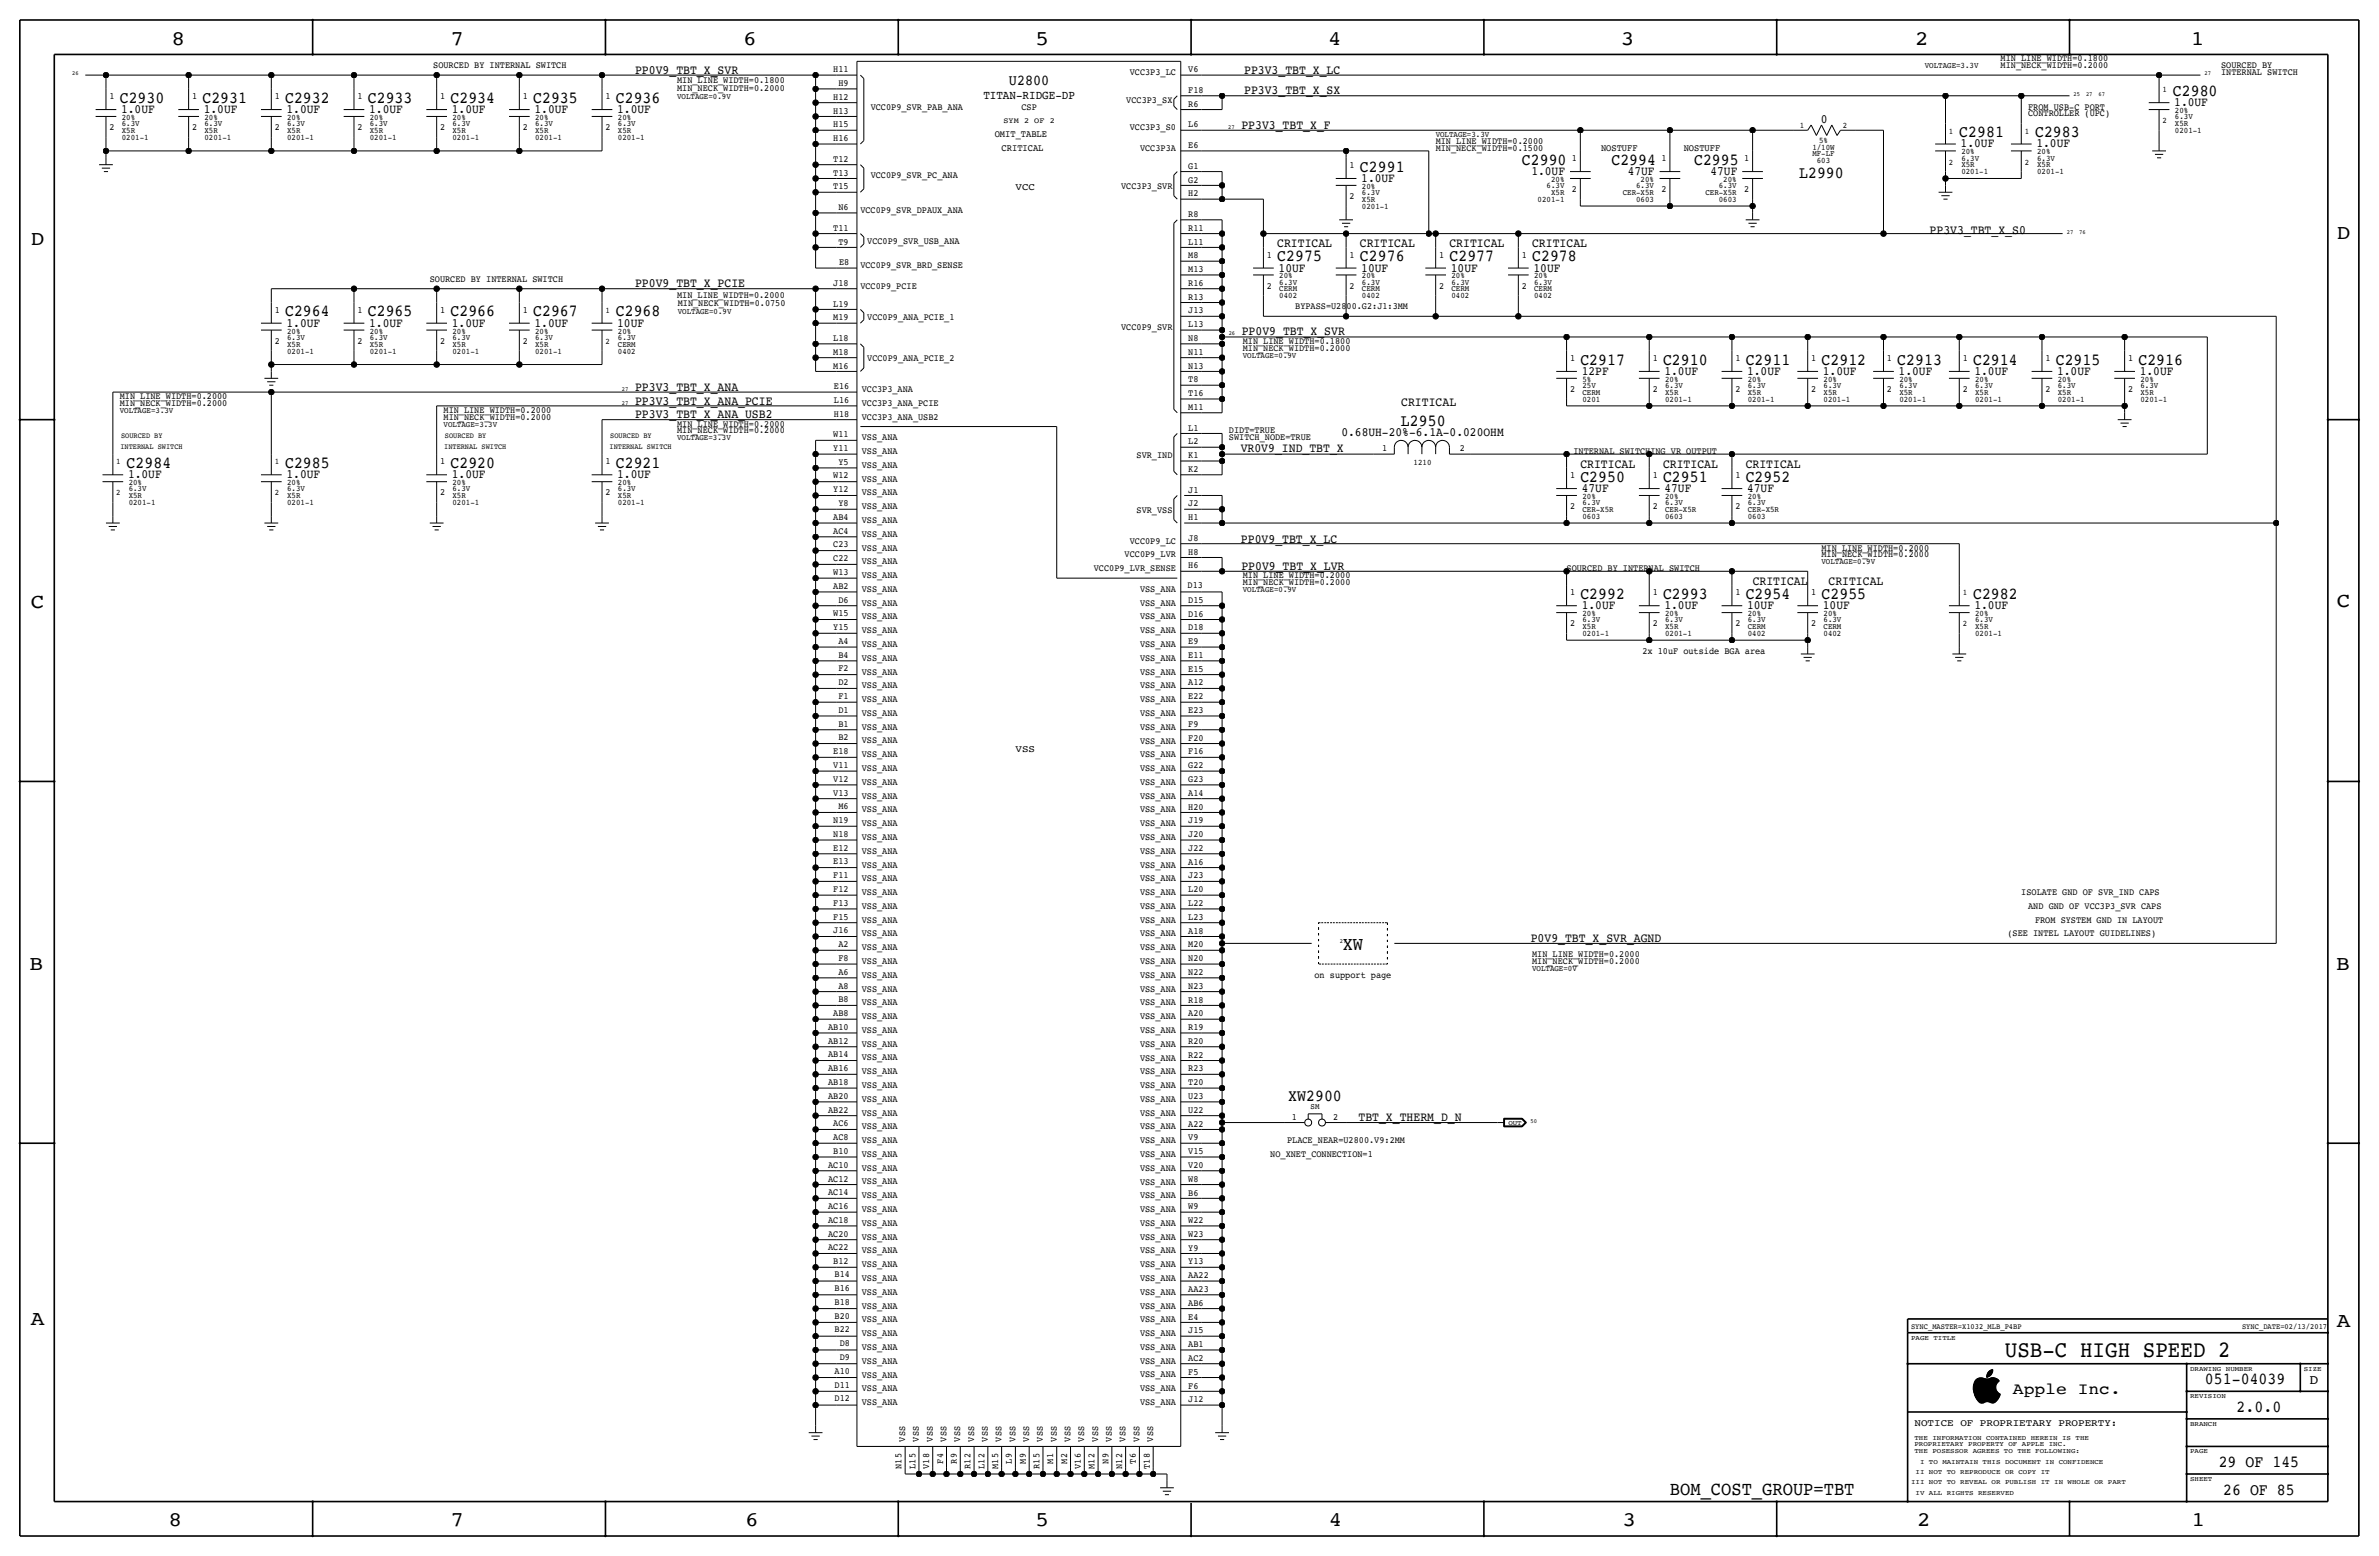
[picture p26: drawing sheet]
<svg xmlns="http://www.w3.org/2000/svg" width="877mm" height="574mm" viewBox="0 0 877 574" stroke-linecap="round" stroke-linejoin="round" font-family="sans-serif">
<defs><g id="words">
<text font-size="8.6" x="739.1" y="500.1">USB-C HIGH SPEED 2</text>
<g font-size="7.6">
<text x="63.2" y="16.5">8</text>
<text x="166.1" y="16.5">7</text>
<text x="274" y="16.5">6</text>
<text x="381.7" y="16.5">5</text>
<text x="489.7" y="16.5">4</text>
<text x="597.6" y="16.5">3</text>
<text x="706.1" y="16.5">2</text>
<text x="807.7" y="16.5">1</text>
<text x="861.5" y="88.1">D</text>
<text x="11.4" y="90.4">D</text>
<text x="11.4" y="224.3">C</text>
<text x="861.5" y="223.8">C</text>
<text x="10.8" y="357.6">B</text>
<text x="861.3" y="357.4">B</text>
<text x="11.3" y="488.4">A</text>
<text x="861.5" y="489.2">A</text>
<text x="62.2" y="562.6">8</text>
<text x="166" y="562.6">7</text>
<text x="274.8" y="562.6">6</text>
<text x="381.7" y="562.6">5</text>
<text x="489.9" y="562.6">4</text>
<text x="598.1" y="562.6">3</text>
<text x="706.8" y="562.6">2</text>
<text x="807.9" y="562.6">1</text>
</g>
<text font-size="7.1" x="615.6" y="550.9">BOM_COST_GROUP=TBT</text>
<text font-size="7" x="495.1" y="350.3">XW</text>
<g font-size="6.2">
<text x="801.1" y="35.3">C2980</text>
<text x="44.1" y="37.8">C2930</text>
<text x="74.6" y="37.8">C2931</text>
<text x="105.1" y="37.8">C2932</text>
<text x="135.6" y="37.8">C2933</text>
<text x="166.1" y="37.8">C2934</text>
<text x="196.5" y="37.8">C2935</text>
<text x="227" y="37.8">C2936</text>
<text x="722.3" y="50.5">C2981</text>
<text x="750.3" y="50.5">C2983</text>
<text x="501.3" y="63.2">C2991</text>
<text x="561" y="60.7">C2990</text>
<text x="594.1" y="60.7">C2994</text>
<text x="624.5" y="60.7">C2995</text>
<text x="663.3" y="65.8">L2990</text>
<text x="470.9" y="96.3">C2975</text>
<text x="501.3" y="96.3">C2976</text>
<text x="534.4" y="96.3">C2977</text>
<text x="564.8" y="96.3">C2978</text>
<text x="105.1" y="116.6">C2964</text>
<text x="135.6" y="116.6">C2965</text>
<text x="166.1" y="116.6">C2966</text>
<text x="196.5" y="116.6">C2967</text>
<text x="227" y="116.6">C2968</text>
<text x="582.6" y="134.4">C2917</text>
<text x="613.1" y="134.4">C2910</text>
<text x="643.6" y="134.4">C2911</text>
<text x="671.5" y="134.4">C2912</text>
<text x="699.5" y="134.4">C2913</text>
<text x="727.4" y="134.4">C2914</text>
<text x="757.9" y="134.4">C2915</text>
<text x="788.4" y="134.4">C2916</text>
<text x="516.5" y="157">L2950</text>
<text x="46.7" y="172.5">C2984</text>
<text x="105.1" y="172.5">C2985</text>
<text x="166.1" y="172.5">C2920</text>
<text x="227" y="172.5">C2921</text>
<text x="582.6" y="177.5">C2950</text>
<text x="613.1" y="177.5">C2951</text>
<text x="643.6" y="177.5">C2952</text>
<text x="582.6" y="220.7">C2992</text>
<text x="613.1" y="220.7">C2993</text>
<text x="643.6" y="220.7">C2954</text>
<text x="671.5" y="220.7">C2955</text>
<text x="727.4" y="220.7">C2982</text>
<text x="474.9" y="405.9">XW2900</text>
<text x="812.9" y="510.3">051-04039</text>
<text x="824.6" y="520.4">2.0.0</text>
<text x="818" y="540.8">29 OF 145</text>
<text x="819.6" y="550.9">26 OF 85</text>
</g>
<text font-size="6" x="742.1" y="513.9">Apple Inc.</text>
<text font-size="5.6" x="372" y="31.5">U2800</text>
<text font-size="5" x="851.5" y="510.3">D</text>
<g font-size="4.7">
<text x="234.1" y="27.2">PP0V9_TBT_X_SVR</text>
<text x="458.7" y="27.2">PP3V3_TBT_X_LC</text>
<text x="458.7" y="34.8">PP3V3_TBT_X_SX</text>
<text x="44.7" y="41.7">1.0UF</text>
<text x="75.1" y="41.7">1.0UF</text>
<text x="105.6" y="41.7">1.0UF</text>
<text x="136.1" y="41.7">1.0UF</text>
<text x="166.6" y="41.7">1.0UF</text>
<text x="197.1" y="41.7">1.0UF</text>
<text x="227.5" y="41.7">1.0UF</text>
<text x="801.6" y="39.1">1.0UF</text>
<text x="457.7" y="47.5">PP3V3_TBT_X_F</text>
<text x="671.3" y="45.2">0</text>
<text x="722.8" y="54.4">1.0UF</text>
<text x="750.8" y="54.4">1.0UF</text>
<text x="564.6" y="64.5">1.0UF</text>
<text x="600.1" y="64.5">47UF</text>
<text x="630.6" y="64.5">47UF</text>
<text x="501.9" y="67.1">1.0UF</text>
<text x="711.4" y="86.1">PP3V3_TBT_X_S0</text>
<text x="470.9" y="91.2">CRITICAL</text>
<text x="501.3" y="91.2">CRITICAL</text>
<text x="534.4" y="91.2">CRITICAL</text>
<text x="564.8" y="91.2">CRITICAL</text>
<text x="471.4" y="100.1">10UF</text>
<text x="501.9" y="100.1">10UF</text>
<text x="534.9" y="100.1">10UF</text>
<text x="565.4" y="100.1">10UF</text>
<text x="234.1" y="105.9">PP0V9_TBT_X_PCIE</text>
<text x="105.6" y="120.4">1.0UF</text>
<text x="136.1" y="120.4">1.0UF</text>
<text x="166.6" y="120.4">1.0UF</text>
<text x="197" y="120.4">1.0UF</text>
<text x="227.5" y="120.4">10UF</text>
<text x="457.8" y="123.6">PP0V9_TBT_X_SVR</text>
<text x="583.1" y="138.2">12PF</text>
<text x="613.6" y="138.2">1.0UF</text>
<text x="644.1" y="138.2">1.0UF</text>
<text x="672" y="138.2">1.0UF</text>
<text x="700" y="138.2">1.0UF</text>
<text x="727.9" y="138.2">1.0UF</text>
<text x="758.4" y="138.2">1.0UF</text>
<text x="788.9" y="138.2">1.0UF</text>
<text x="234.1" y="149.1">PP3V3_TBT_X_ANA_PCIE</text>
<text x="234.1" y="144">PP3V3_TBT_X_ANA</text>
<text x="516.6" y="149.6">CRITICAL</text>
<text x="234.1" y="154.2">PP3V3_TBT_X_ANA_USB2</text>
<text x="494.5" y="160.5">0.68UH-20%-6.1A-0.020OHM</text>
<text x="457.4" y="166.5">VR0V9_IND_TBT_X</text>
<text x="582.6" y="172.5">CRITICAL</text>
<text x="613.1" y="172.5">CRITICAL</text>
<text x="643.6" y="172.5">CRITICAL</text>
<text x="47.2" y="176.3">1.0UF</text>
<text x="105.6" y="176.3">1.0UF</text>
<text x="166.6" y="176.3">1.0UF</text>
<text x="227.5" y="176.3">1.0UF</text>
<text x="583.1" y="181.4">47UF</text>
<text x="613.6" y="181.4">47UF</text>
<text x="644.1" y="181.4">47UF</text>
<text x="457.5" y="200.2">PP0V9_TBT_X_LC</text>
<text x="457.7" y="210.1">PP0V9_TBT_X_LVR</text>
<text x="646.2" y="215.6">CRITICAL</text>
<text x="674.1" y="215.6">CRITICAL</text>
<text x="583.1" y="224.5">1.0UF</text>
<text x="613.6" y="224.5">1.0UF</text>
<text x="644.1" y="224.5">10UF</text>
<text x="672" y="224.5">10UF</text>
<text x="727.9" y="224.5">1.0UF</text>
<text x="564.3" y="347.2">P0V9_TBT_X_SVR_AGND</text>
<text x="500.8" y="413.3">TBT_X_THERM_D_N</text>
</g>
<text font-size="4.5" x="362.5" y="36.6">TITAN-RIDGE-DP</text>
<g font-size="3.7">
<text x="374.4" y="70.2">VCC</text>
<text x="374.4" y="277.2">VSS</text>
<text x="705.8" y="525.5">NOTICE OF PROPRIETARY PROPERTY:</text>
</g>
<g font-size="3.6">
<text x="366.7" y="50.5">OMIT_TABLE</text>
<text x="369.3" y="55.6">CRITICAL</text>
<text x="590.2" y="55.6">NOSTUFF</text>
<text x="620.7" y="55.6">NOSTUFF</text>
</g>
<g font-size="3.5">
<text x="737.6" y="22.6">MIN_LINE_WIDTH=0.1800</text>
<text x="159.7" y="25.1">SOURCED BY INTERNAL SWITCH</text>
<text x="307.2" y="26.7">H11</text>
<text x="416.5" y="27.7">VCC3P3_LC</text>
<text x="438.1" y="26.7">V6</text>
<text x="737.6" y="25.1">MIN_NECK_WIDTH=0.2000</text>
<text x="818.8" y="27.7">INTERNAL SWITCH</text>
<text x="818.8" y="25.1">SOURCED BY</text>
<text x="249.6" y="33.5">MIN_NECK_WIDTH=0.2000</text>
<text x="249.6" y="30.7">MIN_LINE_WIDTH=0.1800</text>
<text x="309.1" y="31.7">H9</text>
<text x="438.1" y="34.3">F18</text>
<text x="40.3" y="36.6">1</text>
<text x="70.8" y="36.6">1</text>
<text x="101.3" y="36.6">1</text>
<text x="131.8" y="36.6">1</text>
<text x="162.3" y="36.6">1</text>
<text x="192.7" y="36.6">1</text>
<text x="223.2" y="36.6">1</text>
<text x="307.2" y="41.9">H13</text>
<text x="307.2" y="36.8">H12</text>
<text x="321" y="40.4">VCC0P9_SVR_PAB_ANA</text>
<text x="376.6" y="40.4">CSP</text>
<text x="415.2" y="37.8">VCC3P3_SX</text>
<text x="438.1" y="39.4">R6</text>
<text x="747.7" y="40.4">FROM USB-C PORT</text>
<text x="307.2" y="47">H15</text>
<text x="416.5" y="48">VCC3P3_S0</text>
<text x="438.1" y="47">L6</text>
<text x="747.7" y="42.9">CONTROLLER (UPC)</text>
<text x="40.3" y="48">2</text>
<text x="70.8" y="48">2</text>
<text x="101.3" y="48">2</text>
<text x="131.8" y="48">2</text>
<text x="162.3" y="48">2</text>
<text x="192.7" y="48">2</text>
<text x="223.2" y="48">2</text>
<text x="307.2" y="52.1">H16</text>
<text x="529.3" y="53.1">MIN_LINE_WIDTH=0.2000</text>
<text x="307.2" y="59.7">T12</text>
<text x="420.3" y="55.6">VCC3P3A</text>
<text x="438.1" y="54.6">E6</text>
<text x="529.3" y="55.6">MIN_NECK_WIDTH=0.1500</text>
<text x="579.5" y="59.4">1</text>
<text x="612.5" y="59.4">1</text>
<text x="643" y="59.4">1</text>
<text x="307.2" y="64.8">T13</text>
<text x="321" y="65.8">VCC0P9_SVR_PC_ANA</text>
<text x="438.1" y="62.2">G1</text>
<text x="497.5" y="62">1</text>
<text x="307.2" y="69.8">T15</text>
<text x="413.3" y="69.6">VCC3P3_SVR</text>
<text x="438.1" y="67.3">G2</text>
<text x="579.5" y="70.9">2</text>
<text x="612.5" y="70.9">2</text>
<text x="643" y="70.9">2</text>
<text x="309.1" y="77.5">N6</text>
<text x="438.1" y="72.4">H2</text>
<text x="497.5" y="73.4">2</text>
<text x="317.2" y="78.5">VCC0P9_SVR_DPAUX_ANA</text>
<text x="438.1" y="80">R8</text>
<text x="307.2" y="85.1">T11</text>
<text x="319.7" y="89.9">VCC0P9_SVR_USB_ANA</text>
<text x="438.1" y="85.1">R11</text>
<text x="309.1" y="90.2">T9</text>
<text x="438.1" y="95.2">M8</text>
<text x="438.1" y="90.1">L11</text>
<text x="467.1" y="95">1</text>
<text x="497.5" y="95">1</text>
<text x="530.6" y="95">1</text>
<text x="561" y="95">1</text>
<text x="309.3" y="97.8">E8</text>
<text x="317.2" y="98.8">VCC0P9_SVR_BRD_SENSE</text>
<text x="438.1" y="100.3">M13</text>
<text x="158.4" y="103.9">SOURCED BY INTERNAL SWITCH</text>
<text x="307.2" y="105.4">J18</text>
<text x="317.2" y="106.4">VCC0P9_PCIE</text>
<text x="438.1" y="105.4">R16</text>
<text x="467.1" y="106.4">2</text>
<text x="497.5" y="106.4">2</text>
<text x="530.6" y="106.4">2</text>
<text x="561" y="106.4">2</text>
<text x="249.6" y="110">MIN_LINE_WIDTH=0.2000</text>
<text x="249.9" y="112.8">MIN_NECK_WIDTH=0.0750</text>
<text x="307.2" y="113">L19</text>
<text x="438.1" y="110.5">R13</text>
<text x="101.3" y="115.3">1</text>
<text x="131.8" y="115.3">1</text>
<text x="162.3" y="115.3">1</text>
<text x="192.7" y="115.3">1</text>
<text x="307.2" y="118.1">M19</text>
<text x="319.7" y="117.9">VCC0P9_ANA_PCIE_1</text>
<text x="438.1" y="115.5">J13</text>
<text x="477.5" y="114">BYPASS=U2800.G2:J1:3MM</text>
<text x="307.2" y="125.7">L18</text>
<text x="413.3" y="121.6">VCC0P9_SVR</text>
<text x="438.1" y="125.7">N8</text>
<text x="438.1" y="120.6">L13</text>
<text x="101.3" y="126.7">2</text>
<text x="131.8" y="126.7">2</text>
<text x="162.3" y="126.7">2</text>
<text x="192.7" y="126.7">2</text>
<text x="307.2" y="130.8">M18</text>
<text x="438.1" y="130.8">N11</text>
<text x="458.2" y="129.3">MIN_NECK_WIDTH=0.2000</text>
<text x="458.2" y="126.7">MIN_LINE_WIDTH=0.1800</text>
<text x="307.2" y="135.8">M16</text>
<text x="319.7" y="133.1">VCC0P9_ANA_PCIE_2</text>
<text x="438.1" y="135.9">N13</text>
<text x="578.8" y="133.1">1</text>
<text x="609.3" y="133.1">1</text>
<text x="639.8" y="133.1">1</text>
<text x="667.7" y="133.1">1</text>
<text x="695.7" y="133.1">1</text>
<text x="723.6" y="133.1">1</text>
<text x="754.1" y="133.1">1</text>
<text x="784.6" y="133.1">1</text>
<text x="307.5" y="143.5">E16</text>
<text x="438.1" y="140.9">T8</text>
<text x="44.1" y="147.1">MIN_LINE_WIDTH=0.2000</text>
<text x="44.1" y="149.6">MIN_NECK_WIDTH=0.2000</text>
<text x="307.5" y="148.6">L16</text>
<text x="317.7" y="149.6">VCC3P3_ANA_PCIE</text>
<text x="317.7" y="144.5">VCC3P3_ANA</text>
<text x="438.1" y="146">T16</text>
<text x="578.8" y="144.5">2</text>
<text x="609.3" y="144.5">2</text>
<text x="639.8" y="144.5">2</text>
<text x="667.7" y="144.5">2</text>
<text x="695.7" y="144.5">2</text>
<text x="723.6" y="144.5">2</text>
<text x="754.1" y="144.5">2</text>
<text x="784.6" y="144.5">2</text>
<text x="163.5" y="154.7">MIN_NECK_WIDTH=0.2000</text>
<text x="163.5" y="152.1">MIN_LINE_WIDTH=0.2000</text>
<text x="307.5" y="153.7">H18</text>
<text x="317.7" y="154.7">VCC3P3_ANA_USB2</text>
<text x="438.1" y="151.1">M11</text>
<text x="249.6" y="159.8">MIN_NECK_WIDTH=0.2000</text>
<text x="249.6" y="157.2">MIN_LINE_WIDTH=0.2000</text>
<text x="307.2" y="161.1">W11</text>
<text x="438.1" y="158.7">L1</text>
<text x="453.1" y="159.8">DIDT=TRUE</text>
<text x="307.2" y="166.2">Y11</text>
<text x="317.7" y="162.3">VSS_ANA</text>
<text x="317.7" y="167.4">VSS_ANA</text>
<text x="438.1" y="163.8">L2</text>
<text x="453.1" y="162.3">SWITCH_NODE=TRUE</text>
<text x="509.6" y="166.1">1</text>
<text x="538.2" y="166.1">2</text>
<text x="580.1" y="167.4">INTERNAL SWITCHING VR OUTPUT</text>
<text x="162.3" y="171.2">1</text>
<text x="223.2" y="171.2">1</text>
<text x="309.1" y="171.3">Y5</text>
<text x="317.7" y="172.4">VSS_ANA</text>
<text x="419" y="168.6">SVR_IND</text>
<text x="438.1" y="173.9">K2</text>
<text x="438.1" y="168.9">K1</text>
<text x="307.2" y="176.4">W12</text>
<text x="317.7" y="177.5">VSS_ANA</text>
<text x="578.8" y="176.3">1</text>
<text x="609.3" y="176.3">1</text>
<text x="639.8" y="176.3">1</text>
<text x="162.3" y="182.6">2</text>
<text x="223.2" y="182.6">2</text>
<text x="307.2" y="181.4">Y12</text>
<text x="317.7" y="182.6">VSS_ANA</text>
<text x="438.1" y="181.6">J1</text>
<text x="307.2" y="191.6">AB4</text>
<text x="309.1" y="186.5">Y8</text>
<text x="317.7" y="187.7">VSS_ANA</text>
<text x="419" y="189">SVR_VSS</text>
<text x="438.1" y="191.7">H1</text>
<text x="438.1" y="186.6">J2</text>
<text x="578.8" y="187.7">2</text>
<text x="609.3" y="187.7">2</text>
<text x="639.8" y="187.7">2</text>
<text x="307.2" y="196.7">AC4</text>
<text x="317.7" y="197.9">VSS_ANA</text>
<text x="317.7" y="192.8">VSS_ANA</text>
<text x="307.2" y="201.8">C23</text>
<text x="317.7" y="202.9">VSS_ANA</text>
<text x="416.5" y="200.4">VCC0P9_LC</text>
<text x="438.1" y="199.3">J8</text>
<text x="671.5" y="202.9">MIN_LINE_WIDTH=0.2000</text>
<text x="307.2" y="206.8">C22</text>
<text x="317.7" y="208">VSS_ANA</text>
<text x="414.6" y="205.5">VCC0P9_LVR</text>
<text x="438.1" y="209.5">H6</text>
<text x="438.1" y="204.4">H8</text>
<text x="671.5" y="205.5">MIN_NECK_WIDTH=0.2000</text>
<text x="307.2" y="211.9">W13</text>
<text x="317.7" y="213.1">VSS_ANA</text>
<text x="403.3" y="210.5">VCC0P9_LVR_SENSE</text>
<text x="458.2" y="213.1">MIN_LINE_WIDTH=0.2000</text>
<text x="458.2" y="215.6">MIN_NECK_WIDTH=0.2000</text>
<text x="577.5" y="210.6">SOURCED BY INTERNAL SWITCH</text>
<text x="307.2" y="217">AB2</text>
<text x="317.7" y="218.2">VSS_ANA</text>
<text x="420.3" y="218.2">VSS_ANA</text>
<text x="437.8" y="216.6">D13</text>
<text x="578.8" y="219.5">1</text>
<text x="609.3" y="219.5">1</text>
<text x="639.8" y="219.5">1</text>
<text x="667.7" y="219.5">1</text>
<text x="307.2" y="227.2">W15</text>
<text x="309.1" y="222.1">D6</text>
<text x="317.7" y="223.2">VSS_ANA</text>
<text x="420.3" y="223.2">VSS_ANA</text>
<text x="438.1" y="227.3">D16</text>
<text x="438.1" y="222.2">D15</text>
<text x="307.2" y="232.3">Y15</text>
<text x="317.7" y="233.4">VSS_ANA</text>
<text x="317.7" y="228.3">VSS_ANA</text>
<text x="420.3" y="233.4">VSS_ANA</text>
<text x="420.3" y="228.3">VSS_ANA</text>
<text x="438.1" y="232.3">D18</text>
<text x="578.8" y="230.9">2</text>
<text x="609.3" y="230.9">2</text>
<text x="639.8" y="230.9">2</text>
<text x="667.7" y="230.9">2</text>
<text x="309.1" y="237.3">A4</text>
<text x="317.7" y="238.5">VSS_ANA</text>
<text x="420.3" y="238.5">VSS_ANA</text>
<text x="438.1" y="237.4">E9</text>
<text x="309.1" y="242.4">B4</text>
<text x="317.7" y="243.6">VSS_ANA</text>
<text x="420.3" y="243.6">VSS_ANA</text>
<text x="438.1" y="242.5">E11</text>
<text x="605.5" y="241">2x 10uF outside BGA area</text>
<text x="309.1" y="247.5">F2</text>
<text x="317.7" y="248.6">VSS_ANA</text>
<text x="420.3" y="248.6">VSS_ANA</text>
<text x="438.1" y="247.6">E15</text>
<text x="309.1" y="257.7">F1</text>
<text x="309.1" y="252.6">D2</text>
<text x="317.7" y="253.7">VSS_ANA</text>
<text x="420.3" y="253.7">VSS_ANA</text>
<text x="438.1" y="257.7">E22</text>
<text x="438.1" y="252.7">A12</text>
<text x="309.1" y="262.7">D1</text>
<text x="317.7" y="258.8">VSS_ANA</text>
<text x="317.7" y="263.9">VSS_ANA</text>
<text x="420.3" y="263.9">VSS_ANA</text>
<text x="420.3" y="258.8">VSS_ANA</text>
<text x="438.1" y="262.8">E23</text>
<text x="309.1" y="267.8">B1</text>
<text x="317.7" y="269">VSS_ANA</text>
<text x="420.3" y="269">VSS_ANA</text>
<text x="438.1" y="267.9">F9</text>
<text x="309.1" y="272.9">B2</text>
<text x="317.7" y="274">VSS_ANA</text>
<text x="420.3" y="274.1">VSS_ANA</text>
<text x="438.1" y="273">F20</text>
<text x="307.2" y="278">E18</text>
<text x="317.7" y="279.1">VSS_ANA</text>
<text x="420.3" y="279.1">VSS_ANA</text>
<text x="438.1" y="278.1">F16</text>
<text x="307.2" y="283.1">V11</text>
<text x="317.7" y="284.2">VSS_ANA</text>
<text x="420.3" y="284.2">VSS_ANA</text>
<text x="438.1" y="283.1">G22</text>
<text x="307.2" y="293.2">V13</text>
<text x="307.2" y="288.2">V12</text>
<text x="317.7" y="289.3">VSS_ANA</text>
<text x="420.3" y="289.3">VSS_ANA</text>
<text x="438.1" y="293.3">A14</text>
<text x="438.1" y="288.2">G23</text>
<text x="309.1" y="298.3">M6</text>
<text x="317.7" y="299.4">VSS_ANA</text>
<text x="317.7" y="294.4">VSS_ANA</text>
<text x="420.3" y="294.4">VSS_ANA</text>
<text x="420.3" y="299.4">VSS_ANA</text>
<text x="438.1" y="298.4">H20</text>
<text x="307.2" y="303.4">N19</text>
<text x="317.7" y="304.5">VSS_ANA</text>
<text x="420.3" y="304.5">VSS_ANA</text>
<text x="438.1" y="303.5">J19</text>
<text x="307.2" y="308.5">N18</text>
<text x="317.7" y="309.6">VSS_ANA</text>
<text x="420.3" y="309.6">VSS_ANA</text>
<text x="438.1" y="308.6">J20</text>
<text x="307.2" y="313.6">E12</text>
<text x="317.7" y="314.7">VSS_ANA</text>
<text x="420.3" y="314.7">VSS_ANA</text>
<text x="438.1" y="313.6">J22</text>
<text x="307.2" y="323.7">F11</text>
<text x="307.2" y="318.6">E13</text>
<text x="317.7" y="319.8">VSS_ANA</text>
<text x="420.3" y="319.8">VSS_ANA</text>
<text x="438.1" y="323.8">J23</text>
<text x="438.1" y="318.7">A16</text>
<text x="307.2" y="328.8">F12</text>
<text x="317.7" y="324.8">VSS_ANA</text>
<text x="317.7" y="329.9">VSS_ANA</text>
<text x="420.3" y="329.9">VSS_ANA</text>
<text x="420.3" y="324.9">VSS_ANA</text>
<text x="438.1" y="328.9">L20</text>
<text x="745.2" y="329.9">ISOLATE GND OF SVR_IND CAPS</text>
<text x="307.2" y="333.9">F13</text>
<text x="317.7" y="335">VSS_ANA</text>
<text x="420.3" y="335">VSS_ANA</text>
<text x="438.1" y="334">L22</text>
<text x="747.7" y="335">AND GND OF VCC3P3_SVR CAPS</text>
<text x="307.2" y="339">F15</text>
<text x="317.7" y="340.1">VSS_ANA</text>
<text x="420.3" y="340.1">VSS_ANA</text>
<text x="438.1" y="339">L23</text>
<text x="750.3" y="340.1">FROM SYSTEM GND IN LAYOUT</text>
<text x="307.2" y="344">J16</text>
<text x="317.7" y="345.2">VSS_ANA</text>
<text x="420.3" y="345.2">VSS_ANA</text>
<text x="438.1" y="344.1">A18</text>
<text x="740.1" y="345.2">(SEE INTEL LAYOUT GUIDELINES)</text>
<text x="309.1" y="349.1">A2</text>
<text x="317.7" y="350.2">VSS_ANA</text>
<text x="420.3" y="350.3">VSS_ANA</text>
<text x="438.1" y="349.2">M20</text>
<text x="564.8" y="352.8">MIN_LINE_WIDTH=0.2000</text>
<text x="309.1" y="359.3">A6</text>
<text x="309.1" y="354.2">F8</text>
<text x="317.7" y="355.3">VSS_ANA</text>
<text x="420.3" y="355.3">VSS_ANA</text>
<text x="438.1" y="359.4">N22</text>
<text x="438.1" y="354.3">N20</text>
<text x="564.8" y="355.3">MIN_NECK_WIDTH=0.2000</text>
<text x="309.1" y="364.4">A8</text>
<text x="317.7" y="365.5">VSS_ANA</text>
<text x="317.7" y="360.4">VSS_ANA</text>
<text x="420.3" y="365.5">VSS_ANA</text>
<text x="420.3" y="360.4">VSS_ANA</text>
<text x="438.1" y="364.4">N23</text>
<text x="484.6" y="360.4">on support page</text>
<text x="309.1" y="369.5">B8</text>
<text x="317.7" y="370.6">VSS_ANA</text>
<text x="420.3" y="370.6">VSS_ANA</text>
<text x="438.1" y="369.5">R18</text>
<text x="307.2" y="374.5">AB8</text>
<text x="317.7" y="375.6">VSS_ANA</text>
<text x="420.3" y="375.7">VSS_ANA</text>
<text x="438.1" y="374.6">A20</text>
<text x="305.3" y="379.6">AB10</text>
<text x="317.7" y="380.7">VSS_ANA</text>
<text x="420.3" y="380.7">VSS_ANA</text>
<text x="438.1" y="379.7">R19</text>
<text x="305.3" y="389.8">AB14</text>
<text x="305.3" y="384.7">AB12</text>
<text x="317.7" y="385.8">VSS_ANA</text>
<text x="420.3" y="385.8">VSS_ANA</text>
<text x="438.1" y="389.9">R22</text>
<text x="438.1" y="384.8">R20</text>
<text x="305.3" y="394.9">AB16</text>
<text x="317.7" y="390.9">VSS_ANA</text>
<text x="317.7" y="395.9">VSS_ANA</text>
<text x="420.3" y="396">VSS_ANA</text>
<text x="420.3" y="390.9">VSS_ANA</text>
<text x="438.1" y="394.9">R23</text>
<text x="305.3" y="399.9">AB18</text>
<text x="317.7" y="401">VSS_ANA</text>
<text x="420.3" y="401.1">VSS_ANA</text>
<text x="438.1" y="400">T20</text>
<text x="305.3" y="405">AB20</text>
<text x="317.7" y="406.1">VSS_ANA</text>
<text x="420.3" y="406.1">VSS_ANA</text>
<text x="438.1" y="405.1">U23</text>
<text x="305.3" y="410.1">AB22</text>
<text x="317.7" y="411.2">VSS_ANA</text>
<text x="420.3" y="411.2">VSS_ANA</text>
<text x="438.1" y="410.2">U22</text>
<text x="476.3" y="413">1</text>
<text x="491.5" y="413">2</text>
<text x="307.2" y="415.2">AC6</text>
<text x="317.7" y="416.3">VSS_ANA</text>
<text x="420.3" y="416.3">VSS_ANA</text>
<text x="438.1" y="415.3">A22</text>
<text x="307.2" y="425.3">B10</text>
<text x="307.2" y="420.3">AC8</text>
<text x="317.7" y="421.4">VSS_ANA</text>
<text x="420.3" y="421.4">VSS_ANA</text>
<text x="438.1" y="425.4">V15</text>
<text x="438.1" y="420.3">V9</text>
<text x="474.5" y="421.4">PLACE_NEAR=U2800.V9:2MM</text>
<text x="305.3" y="430.4">AC10</text>
<text x="317.7" y="426.4">VSS_ANA</text>
<text x="317.7" y="431.5">VSS_ANA</text>
<text x="420.3" y="431.5">VSS_ANA</text>
<text x="420.3" y="426.5">VSS_ANA</text>
<text x="438.1" y="430.5">V20</text>
<text x="468.3" y="426.5">NO_XNET_CONNECTION=1</text>
<text x="305.3" y="435.5">AC12</text>
<text x="317.7" y="436.6">VSS_ANA</text>
<text x="420.3" y="436.6">VSS_ANA</text>
<text x="438.1" y="435.6">W8</text>
<text x="305.3" y="440.6">AC14</text>
<text x="317.7" y="441.7">VSS_ANA</text>
<text x="420.3" y="441.7">VSS_ANA</text>
<text x="438.1" y="440.7">B6</text>
<text x="305.3" y="445.7">AC16</text>
<text x="317.7" y="446.8">VSS_ANA</text>
<text x="420.3" y="446.8">VSS_ANA</text>
<text x="438.1" y="445.8">W9</text>
<text x="305.3" y="455.8">AC20</text>
<text x="305.3" y="450.8">AC18</text>
<text x="317.7" y="451.8">VSS_ANA</text>
<text x="420.3" y="451.9">VSS_ANA</text>
<text x="438.1" y="455.9">W23</text>
<text x="438.1" y="450.8">W22</text>
<text x="305.3" y="460.9">AC22</text>
<text x="317.7" y="456.9">VSS_ANA</text>
<text x="317.7" y="462">VSS_ANA</text>
<text x="420.3" y="456.9">VSS_ANA</text>
<text x="438.1" y="461">Y9</text>
<text x="307.2" y="466">B12</text>
<text x="317.7" y="467.1">VSS_ANA</text>
<text x="420.3" y="467.1">VSS_ANA</text>
<text x="420.3" y="462">VSS_ANA</text>
<text x="438.1" y="466.1">Y13</text>
<text x="307.7" y="470.8">B14</text>
<text x="317.7" y="472.2">VSS_ANA</text>
<text x="420.3" y="472.2">VSS_ANA</text>
<text x="438.1" y="471.2">AA22</text>
<text x="307.7" y="475.9">B16</text>
<text x="317.7" y="477.3">VSS_ANA</text>
<text x="420.3" y="477.2">VSS_ANA</text>
<text x="438.1" y="476.2">AA23</text>
<text x="307.7" y="481">B18</text>
<text x="317.7" y="482.3">VSS_ANA</text>
<text x="420.3" y="482.3">VSS_ANA</text>
<text x="438.1" y="481.3">AB6</text>
<text x="307.7" y="491.2">B22</text>
<text x="307.7" y="486.1">B20</text>
<text x="317.7" y="487.4">VSS_ANA</text>
<text x="420.3" y="487.4">VSS_ANA</text>
<text x="438.1" y="491.5">J15</text>
<text x="438.1" y="486.4">E4</text>
<text x="309.6" y="496.2">D8</text>
<text x="317.7" y="492.5">VSS_ANA</text>
<text x="317.7" y="497.6">VSS_ANA</text>
<text x="420.3" y="492.5">VSS_ANA</text>
<text x="420.3" y="497.6">VSS_ANA</text>
<text x="438.1" y="496.6">AB1</text>
<text x="309.6" y="501.3">D9</text>
<text x="317.7" y="502.7">VSS_ANA</text>
<text x="420.3" y="502.6">VSS_ANA</text>
<text x="438.1" y="501.6">AC2</text>
<text x="307.7" y="506.4">A10</text>
<text x="317.7" y="507.7">VSS_ANA</text>
<text x="420.3" y="507.7">VSS_ANA</text>
<text x="438.1" y="506.7">F5</text>
<text x="307.7" y="511.5">D11</text>
<text x="317.7" y="512.8">VSS_ANA</text>
<text x="420.3" y="512.8">VSS_ANA</text>
<text x="438.1" y="511.8">F6</text>
<text x="307.7" y="516.6">D12</text>
<text x="317.7" y="517.9">VSS_ANA</text>
<text x="420.3" y="517.9">VSS_ANA</text>
<text x="438.1" y="516.9">J12</text>
<text x="333.7" y="531.4" transform="rotate(-90 333.7 531.4)">VSS</text>
<text x="338.8" y="531.4" transform="rotate(-90 338.8 531.4)">VSS</text>
<text x="343.9" y="531.4" transform="rotate(-90 343.9 531.4)">VSS</text>
<text x="348.9" y="531.4" transform="rotate(-90 348.9 531.4)">VSS</text>
<text x="354" y="531.4" transform="rotate(-90 354 531.4)">VSS</text>
<text x="359.1" y="531.4" transform="rotate(-90 359.1 531.4)">VSS</text>
<text x="364.2" y="531.4" transform="rotate(-90 364.2 531.4)">VSS</text>
<text x="369.3" y="531.4" transform="rotate(-90 369.3 531.4)">VSS</text>
<text x="374.3" y="531.4" transform="rotate(-90 374.3 531.4)">VSS</text>
<text x="379.4" y="531.4" transform="rotate(-90 379.4 531.4)">VSS</text>
<text x="384.5" y="531.4" transform="rotate(-90 384.5 531.4)">VSS</text>
<text x="389.6" y="531.4" transform="rotate(-90 389.6 531.4)">VSS</text>
<text x="394.7" y="531.4" transform="rotate(-90 394.7 531.4)">VSS</text>
<text x="399.7" y="531.4" transform="rotate(-90 399.7 531.4)">VSS</text>
<text x="404.8" y="531.4" transform="rotate(-90 404.8 531.4)">VSS</text>
<text x="409.9" y="531.4" transform="rotate(-90 409.9 531.4)">VSS</text>
<text x="415" y="531.4" transform="rotate(-90 415 531.4)">VSS</text>
<text x="420.1" y="531.4" transform="rotate(-90 420.1 531.4)">VSS</text>
<text x="425.2" y="531.4" transform="rotate(-90 425.2 531.4)">VSS</text>
<text x="347.7" y="539.5" transform="rotate(-90 347.7 539.5)">F4</text>
<text x="352.7" y="539.5" transform="rotate(-90 352.7 539.5)">R9</text>
<text x="373.1" y="539.5" transform="rotate(-90 373.1 539.5)">L9</text>
<text x="378.1" y="539.5" transform="rotate(-90 378.1 539.5)">M9</text>
<text x="388.3" y="539.5" transform="rotate(-90 388.3 539.5)">M1</text>
<text x="393.4" y="539.5" transform="rotate(-90 393.4 539.5)">M2</text>
<text x="408.6" y="539.5" transform="rotate(-90 408.6 539.5)">N9</text>
<text x="418.8" y="539.5" transform="rotate(-90 418.8 539.5)">T6</text>
<text x="332.4" y="541.4" transform="rotate(-90 332.4 541.4)">N15</text>
<text x="337.5" y="541.4" transform="rotate(-90 337.5 541.4)">L15</text>
<text x="342.6" y="541.4" transform="rotate(-90 342.6 541.4)">V18</text>
<text x="357.8" y="541.4" transform="rotate(-90 357.8 541.4)">R12</text>
<text x="362.9" y="541.4" transform="rotate(-90 362.9 541.4)">L12</text>
<text x="368" y="541.4" transform="rotate(-90 368 541.4)">M15</text>
<text x="383.2" y="541.4" transform="rotate(-90 383.2 541.4)">R15</text>
<text x="398.5" y="541.4" transform="rotate(-90 398.5 541.4)">V16</text>
<text x="403.5" y="541.4" transform="rotate(-90 403.5 541.4)">M12</text>
<text x="413.7" y="541.4" transform="rotate(-90 413.7 541.4)">N12</text>
<text x="423.9" y="541.4" transform="rotate(-90 423.9 541.4)">T18</text>
</g>
<g font-size="3.1">
<text x="709.6" y="25.1">VOLTAGE=3.3V</text>
<text x="797.3" y="34">1</text>
<text x="249.6" y="36.6">VOLTAGE=0.9V</text>
<text x="801.8" y="41.7">20%</text>
<text x="44.9" y="46.5">6.3V</text>
<text x="44.9" y="44.2">20%</text>
<text x="75.4" y="46.5">6.3V</text>
<text x="75.4" y="44.2">20%</text>
<text x="105.9" y="44.2">20%</text>
<text x="105.9" y="46.5">6.3V</text>
<text x="136.3" y="44.2">20%</text>
<text x="136.3" y="46.5">6.3V</text>
<text x="166.8" y="44.2">20%</text>
<text x="166.8" y="46.5">6.3V</text>
<text x="197.3" y="44.2">20%</text>
<text x="197.3" y="46.5">6.3V</text>
<text x="227.8" y="44.2">20%</text>
<text x="227.8" y="46.5">6.3V</text>
<text x="663.5" y="47.2">1</text>
<text x="679.4" y="47.2">2</text>
<text x="797.3" y="45.5">2</text>
<text x="801.8" y="43.9">6.3V</text>
<text x="801.8" y="46.5">X5R</text>
<text x="44.9" y="51.6">0201-1</text>
<text x="44.9" y="49">X5R</text>
<text x="75.4" y="51.6">0201-1</text>
<text x="75.4" y="49">X5R</text>
<text x="105.9" y="49">X5R</text>
<text x="105.9" y="51.6">0201-1</text>
<text x="136.3" y="49">X5R</text>
<text x="136.3" y="51.6">0201-1</text>
<text x="166.8" y="49">X5R</text>
<text x="166.8" y="51.6">0201-1</text>
<text x="197.3" y="49">X5R</text>
<text x="197.3" y="51.6">0201-1</text>
<text x="227.8" y="51.6">0201-1</text>
<text x="227.8" y="49">X5R</text>
<text x="529.3" y="50.5">VOLTAGE=3.3V</text>
<text x="670.6" y="52.6">5%</text>
<text x="718.5" y="49.3">1</text>
<text x="746.5" y="49.3">1</text>
<text x="801.8" y="49">0201-1</text>
<text x="668.2" y="57.7">MF-LF</text>
<text x="668.2" y="55.1">1/10W</text>
<text x="723.1" y="56.9">20%</text>
<text x="723.1" y="59.2">6.3V</text>
<text x="751" y="56.9">20%</text>
<text x="751" y="59.2">6.3V</text>
<text x="669.8" y="60.2">603</text>
<text x="718.5" y="60.7">2</text>
<text x="723.1" y="61.7">X5R</text>
<text x="723.1" y="64.3">0201-1</text>
<text x="746.5" y="60.7">2</text>
<text x="751" y="61.7">X5R</text>
<text x="751" y="64.3">0201-1</text>
<text x="502.1" y="69.6">20%</text>
<text x="502.1" y="71.9">6.3V</text>
<text x="570.2" y="69.3">6.3V</text>
<text x="571.8" y="71.9">X5R</text>
<text x="571.8" y="67.1">20%</text>
<text x="598.3" y="71.9">CER-X5R</text>
<text x="603.2" y="69.3">6.3V</text>
<text x="604.9" y="67.1">20%</text>
<text x="628.7" y="71.9">CER-X5R</text>
<text x="633.7" y="69.3">6.3V</text>
<text x="635.3" y="67.1">20%</text>
<text x="502.1" y="77">0201-1</text>
<text x="502.1" y="74.4">X5R</text>
<text x="566.9" y="74.4">0201-1</text>
<text x="603.2" y="74.4">0603</text>
<text x="633.7" y="74.4">0603</text>
<text x="471.6" y="102.6">20%</text>
<text x="471.6" y="104.9">6.3V</text>
<text x="471.6" y="107.4">CERM</text>
<text x="502.1" y="107.4">CERM</text>
<text x="502.1" y="102.6">20%</text>
<text x="502.1" y="104.9">6.3V</text>
<text x="535.1" y="102.6">20%</text>
<text x="535.1" y="104.9">6.3V</text>
<text x="535.1" y="107.4">CERM</text>
<text x="565.6" y="107.4">CERM</text>
<text x="565.6" y="104.9">6.3V</text>
<text x="565.6" y="102.6">20%</text>
<text x="471.6" y="110">0402</text>
<text x="502.1" y="110">0402</text>
<text x="535.1" y="110">0402</text>
<text x="565.6" y="110">0402</text>
<text x="223.2" y="115.3">1</text>
<text x="249.9" y="115.6">VOLTAGE=0.9V</text>
<text x="105.9" y="122.9">20%</text>
<text x="105.9" y="125.2">6.3V</text>
<text x="136.3" y="122.9">20%</text>
<text x="136.3" y="125.2">6.3V</text>
<text x="166.8" y="125.2">6.3V</text>
<text x="166.8" y="122.9">20%</text>
<text x="197.3" y="122.9">20%</text>
<text x="197.3" y="125.2">6.3V</text>
<text x="227.8" y="125.2">6.3V</text>
<text x="227.8" y="122.9">20%</text>
<text x="105.9" y="127.8">X5R</text>
<text x="105.9" y="130.3">0201-1</text>
<text x="136.3" y="127.8">X5R</text>
<text x="136.3" y="130.3">0201-1</text>
<text x="166.8" y="127.8">X5R</text>
<text x="166.8" y="130.3">0201-1</text>
<text x="197.3" y="127.8">X5R</text>
<text x="197.3" y="130.3">0201-1</text>
<text x="223.2" y="126.7">2</text>
<text x="227.8" y="127.8">CERM</text>
<text x="227.8" y="130.3">0402</text>
<text x="458.2" y="131.8">VOLTAGE=0.9V</text>
<text x="583.4" y="140.7">5%</text>
<text x="583.4" y="143">25V</text>
<text x="613.9" y="140.7">20%</text>
<text x="613.9" y="143">6.3V</text>
<text x="644.3" y="140.7">20%</text>
<text x="644.3" y="143">6.3V</text>
<text x="672.3" y="143">6.3V</text>
<text x="672.3" y="140.7">20%</text>
<text x="700.2" y="140.7">20%</text>
<text x="700.2" y="143">6.3V</text>
<text x="728.2" y="140.7">20%</text>
<text x="728.2" y="143">6.3V</text>
<text x="758.6" y="140.7">20%</text>
<text x="758.6" y="143">6.3V</text>
<text x="789.1" y="140.7">20%</text>
<text x="789.1" y="143">6.3V</text>
<text x="583.4" y="145.5">CERM</text>
<text x="583.4" y="148.1">0201</text>
<text x="613.9" y="145.5">X5R</text>
<text x="613.9" y="148.1">0201-1</text>
<text x="644.3" y="145.5">X5R</text>
<text x="644.3" y="148.1">0201-1</text>
<text x="672.3" y="148.1">0201-1</text>
<text x="672.3" y="145.5">X5R</text>
<text x="700.2" y="145.5">X5R</text>
<text x="700.2" y="148.1">0201-1</text>
<text x="728.2" y="145.5">X5R</text>
<text x="728.2" y="148.1">0201-1</text>
<text x="758.6" y="145.5">X5R</text>
<text x="758.6" y="148.1">0201-1</text>
<text x="789.1" y="145.5">X5R</text>
<text x="789.1" y="148.1">0201-1</text>
<text x="44.1" y="152.1">VOLTAGE=3.3V</text>
<text x="163.5" y="157.2">VOLTAGE=3.3V</text>
<text x="249.6" y="162.3">VOLTAGE=3.3V</text>
<text x="42.9" y="171.2">1</text>
<text x="101.3" y="171.2">1</text>
<text x="521.2" y="171.5">1210</text>
<text x="47.4" y="178.8">20%</text>
<text x="105.9" y="178.8">20%</text>
<text x="166.8" y="178.8">20%</text>
<text x="227.8" y="178.8">20%</text>
<text x="42.9" y="182.6">2</text>
<text x="47.4" y="181.1">6.3V</text>
<text x="47.4" y="183.6">X5R</text>
<text x="101.3" y="182.6">2</text>
<text x="105.9" y="183.6">X5R</text>
<text x="105.9" y="181.1">6.3V</text>
<text x="166.8" y="183.6">X5R</text>
<text x="166.8" y="181.1">6.3V</text>
<text x="227.8" y="181.1">6.3V</text>
<text x="227.8" y="183.6">X5R</text>
<text x="583.4" y="183.9">20%</text>
<text x="613.9" y="183.9">20%</text>
<text x="644.3" y="183.9">20%</text>
<text x="47.4" y="186.2">0201-1</text>
<text x="105.9" y="186.2">0201-1</text>
<text x="166.8" y="186.2">0201-1</text>
<text x="227.8" y="186.2">0201-1</text>
<text x="583.4" y="191.3">0603</text>
<text x="583.4" y="186.2">6.3V</text>
<text x="583.4" y="188.7">CER-X5R</text>
<text x="613.9" y="191.3">0603</text>
<text x="613.9" y="186.2">6.3V</text>
<text x="613.9" y="188.7">CER-X5R</text>
<text x="644.3" y="191.3">0603</text>
<text x="644.3" y="186.2">6.3V</text>
<text x="644.3" y="188.7">CER-X5R</text>
<text x="671.5" y="208">VOLTAGE=0.9V</text>
<text x="458.2" y="218.2">VOLTAGE=0.9V</text>
<text x="723.6" y="219.5">1</text>
<text x="583.4" y="227.1">20%</text>
<text x="613.9" y="227.1">20%</text>
<text x="644.3" y="227.1">20%</text>
<text x="672.3" y="227.1">20%</text>
<text x="728.2" y="227.1">20%</text>
<text x="583.4" y="231.9">X5R</text>
<text x="583.4" y="229.4">6.3V</text>
<text x="613.9" y="231.9">X5R</text>
<text x="613.9" y="229.4">6.3V</text>
<text x="644.3" y="231.9">CERM</text>
<text x="644.3" y="229.4">6.3V</text>
<text x="672.3" y="231.9">CERM</text>
<text x="672.3" y="229.4">6.3V</text>
<text x="723.6" y="230.9">2</text>
<text x="728.2" y="231.9">X5R</text>
<text x="728.2" y="229.4">6.3V</text>
<text x="583.4" y="234.4">0201-1</text>
<text x="613.9" y="234.4">0201-1</text>
<text x="644.3" y="234.4">0402</text>
<text x="672.3" y="234.4">0402</text>
<text x="728.2" y="234.4">0201-1</text>
<text x="564.8" y="357.9">VOLTAGE=0V</text>
<text x="483.2" y="408.7">SM</text>
</g>
<g font-size="2.9">
<text x="370" y="45.5">SYM 2 OF 2</text>
<text x="44.7" y="161.5">SOURCED BY</text>
<text x="164" y="161.5">SOURCED BY</text>
<text x="225" y="161.5">SOURCED BY</text>
<text x="44.4" y="165.4">INTERNAL SWITCH</text>
<text x="163.8" y="165.4">INTERNAL SWITCH</text>
<text x="224.7" y="165.4">INTERNAL SWITCH</text>
<text x="704.5" y="490">SYNC_MASTER=X1032_MLB_P4BP</text>
<text x="826.6" y="490">SYNC_DATE=02/13/2017</text>
</g>
<g font-size="2.5">
<text x="556.1" y="414.5">OUT</text>
<text x="704.5" y="493.8">PAGE TITLE</text>
<text x="807.4" y="505.2">DRAWING NUMBER</text>
<text x="849.3" y="505.2">SIZE</text>
<text x="807.4" y="515.4">REVISION</text>
<text x="807.4" y="525.5">BRANCH</text>
<text x="705.8" y="533.1">PROPRIETARY PROPERTY OF APPLE INC.</text>
<text x="705.8" y="530.6">THE INFORMATION CONTAINED HEREIN IS THE</text>
<text x="705.8" y="535.7">THE POSESSOR AGREES TO THE FOLLOWING:</text>
<text x="707.8" y="539.5">I TO MAINTAIN THIS DOCUMENT IN CONFIDENCE</text>
<text x="807.4" y="535.7">PAGE</text>
<text x="706.2" y="543.3">II NOT TO REPRODUCE OR COPY IT</text>
<text x="807.4" y="545.8">SHEET</text>
<text x="704.5" y="547.1">III NOT TO REVEAL OR PUBLISH IT IN WHOLE OR PART</text>
<text x="706.2" y="550.9">IV ALL RIGHTS RESERVED</text>
</g>
<g font-size="2.3">
<text x="26.6" y="27.7">26</text>
<text x="812.7" y="27.7">27</text>
<text x="764.5" y="35.3">25</text>
<text x="769.1" y="35.3">27</text>
<text x="773.6" y="35.3">67</text>
<text x="452.8" y="47.5">27</text>
<text x="761.9" y="86.1">27</text>
<text x="766.5" y="86.1">76</text>
<text x="453" y="123.6">26</text>
<text x="229.3" y="149.1">27</text>
<text x="229.3" y="144">27</text>
<text x="494" y="347.7">27</text>
<text x="564.3" y="413.8">50</text>
</g>
</g></defs>
<g fill="none" stroke="#000" stroke-width=".37">
<path d="M31.4 27.7h7.7zM39.1 27.7h30.4zM39.1 27.7v5.1zM39.1 32.8v7.6zM69.5 27.7v5.1zM69.5 32.8v7.6zM69.5 27.7h30.5zM100 27.7h30.5zM100 27.7v5.1zM100 32.8v7.6zM130.5 27.7h30.5zM130.5 27.7v5.1z"/>
<path d="M130.5 32.8v7.6zM161 27.7h30.5zM161 27.7v5.1zM161 32.8v7.6zM191.5 27.7h30.4zM191.5 27.7v5.1zM191.5 32.8v7.6zM221.9 27.7v5.1zM221.9 32.8v7.6zM221.9 27.7h78.8zM300.7 37.8h7.6zM300.7 32.8h7.6z"/>
<path d="M300.7 27.7h7.6zM300.7 37.8v5.1zM300.7 32.8v5zM300.7 27.7v5.1zM308.3 27.7h7.6zM308.3 37.8h7.6zM308.3 32.8h7.6zM315.9 22.6v510.5zM315.9 22.6h119.4zM317.2 27.7l1.3 1.3zM318.5 29v22.8zM432.8 36.6v2.5z"/>
<path d="M432.8 39.1l1.2 1.3zM434 35.3l-1.2 1.3zM435.3 27.7h7.6zM435.3 35.3h7.6zM435.3 22.6v510.5zM442.9 35.3h7.6zM442.9 27.7h353.1zM450.5 35.3h266.7zM450.5 35.3v5.1zM717.2 35.3h28zM717.2 35.3v10.2zM745.2 35.3h17.8z"/>
<path d="M745.2 35.3v10.2zM792.2 37.8h7.6zM796 27.7h15.2zM796 27.7v2.5zM796 30.2v7.6zM35.3 40.4h7.6zM35.3 42.9h7.6zM39.1 55.6h30.4zM39.1 55.6v2.6zM39.1 50.5v5.1zM39.1 58.2v2.5zM39.1 42.9v7.6z"/>
<path d="M65.7 40.4h7.7zM65.7 42.9h7.7zM69.5 50.5v5.1zM69.5 42.9v7.6zM69.5 55.6h30.5zM96.2 40.4h7.6zM96.2 42.9h7.6zM100 55.6h30.5zM100 50.5v5.1zM100 42.9v7.6zM126.7 40.4h7.6zM126.7 42.9h7.6z"/>
<path d="M130.5 55.6h30.5zM130.5 50.5v5.1zM130.5 42.9v7.6zM157.2 42.9h7.6zM157.2 40.4h7.6zM161 55.6h30.5zM161 50.5v5.1zM161 42.9v7.6zM187.7 40.4h7.6zM187.7 42.9h7.6zM191.5 55.6h30.4zM191.5 50.5v5.1z"/>
<path d="M191.5 42.9v7.6zM218.1 42.9h7.7zM218.1 40.4h7.7zM221.9 50.5v5.1zM221.9 42.9v7.6zM300.7 48h7.6zM300.7 42.9h7.6zM300.7 53.1v7.6zM300.7 53.1h7.6zM300.7 48v5.1zM300.7 42.9v5.1zM308.3 42.9h7.6z"/>
<path d="M308.3 48h7.6zM308.3 53.1h7.6zM318.5 51.8l-1.3 1.3zM435.3 48h7.6zM435.3 40.4h7.6zM435.3 55.6h7.6zM442.9 55.6h53.4zM442.9 40.4h7.6zM442.9 48h139.7zM496.3 55.6h30.4zM496.3 55.6v2.6zM496.3 58.2v7.6z"/>
<path d="M526.7 55.6v30.5zM582.6 48h33zM582.6 48v7.6zM582.6 55.6v7.6zM615.6 48v7.6zM615.6 55.6v7.6zM615.6 48h30.5zM646.1 48v7.6zM646.1 48h15.3zM646.1 55.6v7.6zM661.4 48h5zM667.7 46.1l1.9 3.8z"/>
<path d="M667.7 46.1l-1.3 1.9zM671.5 46.1l-1.9 3.8zM671.5 46.1l2 3.8zM675.3 46.1l-1.8 3.8zM675.3 46.1l2 3.8zM678.5 48h5.7zM678.5 48l-1.2 1.9zM684.2 48h10.2zM694.4 48v38.1zM713.4 55.6h7.7zM713.4 53.1h7.7zM717.2 45.5v7.6z"/>
<path d="M717.2 55.6v7.6zM741.4 53.1h7.6zM741.4 55.6h7.6zM745.2 45.5v7.6zM745.2 55.6v7.6zM792.2 40.4h7.6zM793.4 55.6h5.1zM794.5 56.9h3zM795.2 58.2h1.5zM796 48v5.1zM796 53.1v2.5zM796 40.4v7.6z"/>
<path d="M36.5 60.7h5.1zM37.5 62h3.1zM38.3 63.2h1.5zM300.7 78.5h7.6zM300.7 70.9h7.6zM300.7 65.8h7.6zM300.7 60.7h7.6zM300.7 78.5v7.6zM300.7 70.9v7.6zM300.7 65.8v5.1zM300.7 60.7v5.1zM308.3 65.8h7.6z"/>
<path d="M308.3 70.9h7.6zM308.3 78.5h7.6zM308.3 60.7h7.6zM317.2 60.7l1.3 1.3zM318.5 69.6l-1.3 1.3zM318.5 62v7.6zM432.8 64.5v7.6zM432.8 72.1l1.2 1.3zM434 63.2l-1.2 1.3zM435.3 73.4h7.6zM435.3 68.3h7.6zM435.3 63.2h7.6z"/>
<path d="M442.9 73.4h7.6zM442.9 68.3h7.6zM442.9 63.2h7.6zM450.5 68.3v5.1zM450.5 63.2v5.1zM450.5 73.4h15.3zM465.8 73.4v12.7zM492.5 68.3h7.6zM492.5 65.8h7.6zM496.3 75.9v2.6zM496.3 68.3v7.6zM496.3 78.5v2.5z"/>
<path d="M578.8 65.8h7.6zM578.8 63.2h7.6zM582.6 75.9h33zM582.6 73.4v2.5zM582.6 65.8v7.6zM611.8 63.2h7.7zM611.8 65.8h7.7zM615.6 73.4v2.5zM615.6 65.8v7.6zM615.6 75.9h30.5zM642.3 65.8h7.6zM642.3 63.2h7.6z"/>
<path d="M646.1 75.9v2.6zM646.1 73.4v2.5zM646.1 65.8v7.6zM646.1 78.5v2.5zM714.7 70.9h5.1zM715.7 72.1h3.1zM716.5 73.4h1.5zM717.2 65.8h28zM717.2 65.8v2.5zM717.2 63.2v2.6zM717.2 68.3v2.6zM745.2 63.2v2.6z"/>
<path d="M300.7 86.1h7.6zM300.7 91.2v7.6zM300.7 91.2h7.6zM300.7 86.1v5.1zM300.7 98.8h7.6zM308.3 91.2h7.6zM308.3 86.1h7.6zM308.3 98.8h7.6zM317.2 86.1l1.3 1.3zM318.5 89.9l-1.3 1.3zM318.5 87.4v2.5zM432.8 82.3v68.6z"/>
<path d="M434 81l-1.2 1.3zM435.3 86.1h7.6zM435.3 81h7.6zM435.3 96.3h7.6zM435.3 91.2h7.6zM442.9 96.3h7.6zM442.9 91.2h7.6zM442.9 86.1h7.6zM442.9 81h7.6zM450.5 96.3v5zM450.5 91.2v5.1zM450.5 86.1v5.1z"/>
<path d="M450.5 81v5.1zM462 98.8h7.6zM465.8 86.1h30.5zM465.8 86.1v5.1zM465.8 91.2v7.6zM492.5 98.8h7.6zM493.7 81h5.1zM494.7 82.3h3.1zM495.5 83.6h1.5zM496.3 86.1h30.4zM496.3 86.1v5.1zM496.3 91.2v7.6z"/>
<path d="M525.5 98.8h7.6zM526.7 86.1h2.6zM529.3 86.1h30.5zM529.3 86.1v5.1zM529.3 91.2v7.6zM556 98.8h7.6zM559.8 86.1v5.1zM559.8 91.2v7.6zM559.8 86.1h134.6zM643.6 81h5.1zM644.6 82.3h3zM645.4 83.6h1.5z"/>
<path d="M694.4 86.1h66zM96.2 119.1h7.6zM100 106.4h30.5zM100 106.4v5.1zM100 111.5v7.6zM126.7 119.1h7.6zM130.5 106.4h30.5zM130.5 106.4v5.1zM130.5 111.5v7.6zM157.2 119.1h7.6zM161 106.4v5.1zM161 111.5v7.6z"/>
<path d="M161 106.4h30.5zM187.7 119.1h7.6zM191.5 106.4h30.4zM191.5 106.4v5.1zM191.5 111.5v7.6zM218.1 119.1h7.7zM221.9 106.4v5.1zM221.9 111.5v7.6zM221.9 106.4h78.8zM300.7 119.1v7.6zM300.7 119.1h7.6zM300.7 114v5.1z"/>
<path d="M300.7 114h7.6zM300.7 106.4v7.6zM300.7 106.4h7.6zM308.3 119.1h7.6zM308.3 114h7.6zM308.3 106.4h7.6zM317.2 114l1.3 1.3zM318.5 115.3v2.6zM318.5 117.9l-1.3 1.2zM435.3 101.3h7.6zM435.3 106.4h7.6zM435.3 111.5h7.6z"/>
<path d="M435.3 116.6h7.6zM442.9 116.6h7.6zM442.9 111.5h7.6zM442.9 106.4h7.6zM442.9 101.3h7.6zM450.5 116.6v5.1zM450.5 111.5v5.1zM450.5 106.4v5.1zM450.5 101.3v5.1zM462 101.3h7.6zM465.8 116.6h30.5zM465.8 109v7.6z"/>
<path d="M465.8 101.3v7.7zM492.5 101.3h7.6zM496.3 116.6h33zM496.3 109v7.6zM496.3 101.3v7.7zM525.5 101.3h7.6zM529.3 116.6h30.5zM529.3 109v7.6zM529.3 101.3v7.7zM556 101.3h7.6zM559.8 109v7.6zM559.8 101.3v7.7z"/>
<path d="M559.8 116.6h279.4zM839.2 116.6v76.2zM96.2 121.7h7.6zM97.5 139.4h5.1zM100 134.4h30.5zM100 134.4v2.5zM100 129.3v5.1zM100 136.9v2.5zM100 121.7v7.6zM126.7 121.7h7.6zM130.5 134.4h30.5zM130.5 129.3v5.1z"/>
<path d="M130.5 121.7v7.6zM157.2 121.7h7.6zM161 129.3v5.1zM161 121.7v7.6zM161 134.4h30.5zM187.7 121.7h7.6zM191.5 134.4h30.4zM191.5 129.3v5.1zM191.5 121.7v7.6zM218.1 121.7h7.7zM221.9 129.3v5.1zM221.9 121.7v7.6z"/>
<path d="M300.7 136.9h7.6zM300.7 131.8v5.1zM300.7 131.8h7.6zM300.7 126.7v5.1zM300.7 126.7h7.6zM308.3 131.8h7.6zM308.3 136.9h7.6zM308.3 126.7h7.6zM317.2 126.7l1.3 1.3zM318.5 135.6l-1.3 1.3zM318.5 128v7.6zM435.3 121.7h7.6z"/>
<path d="M435.3 126.7h7.6zM435.3 136.9h7.6zM435.3 131.8h7.6zM442.9 121.7h7.6zM442.9 126.7h7.6zM442.9 131.8h7.6zM442.9 136.9h7.6zM450.5 124.2h127zM450.5 124.2v2.5zM450.5 121.7v2.5zM450.5 126.7v5.1zM450.5 131.8v5.1z"/>
<path d="M450.5 136.9v5.1zM573.7 139.4h7.7zM573.7 136.9h7.7zM577.5 124.2h30.5zM577.5 124.2v5.1zM577.5 129.3v7.6zM577.5 139.4v7.7zM604.2 136.9h7.6zM604.2 139.4h7.6zM608 124.2v5.1zM608 129.3v7.6zM608 139.4v7.7z"/>
<path d="M608 124.2h30.5zM634.7 139.4h7.6zM634.7 136.9h7.6zM638.5 124.2h27.9zM638.5 124.2v5.1zM638.5 129.3v7.6zM638.5 139.4v7.7zM662.6 139.4h7.7zM662.6 136.9h7.7zM666.4 124.2h28zM666.4 124.2v5.1zM666.4 129.3v7.6z"/>
<path d="M666.4 139.4v7.7zM690.6 139.4h7.6zM690.6 136.9h7.6zM694.4 124.2h27.9zM694.4 124.2v5.1zM694.4 129.3v7.6zM694.4 139.4v7.7zM718.5 139.4h7.6zM718.5 136.9h7.6zM722.3 124.2h30.5zM722.3 124.2v5.1zM722.3 129.3v7.6z"/>
<path d="M722.3 139.4v7.7zM749 136.9h7.6zM749 139.4h7.6zM752.8 124.2h30.5zM752.8 124.2v5.1zM752.8 129.3v7.6zM752.8 139.4v7.7zM779.5 136.9h7.6zM779.5 139.4h7.6zM783.3 124.2h30.5zM783.3 124.2v5.1zM783.3 129.3v7.6z"/>
<path d="M783.3 139.4v7.7zM813.8 124.2v43.2zM41.6 144.5v22.9zM41.6 144.5h58.4zM98.5 140.7h3zM99.3 142h1.5zM100 144.5h208.3zM100 144.5v22.9zM161 149.6h147.3zM161 149.6v17.8zM221.9 154.7h86.4zM221.9 154.7v12.7z"/>
<path d="M308.3 144.5h7.6zM308.3 154.7h7.6zM308.3 149.6h7.6zM317.2 157.2h72.4zM389.6 157.2v55.9zM432.8 150.9l1.2 1.2zM434 159.8l-1.2 1.2zM435.3 152.1h7.6zM435.3 147.1h7.6zM435.3 142h7.6zM435.3 159.8h7.6zM442.9 159.8h7.6z"/>
<path d="M442.9 142h7.6zM442.9 147.1h7.6zM442.9 152.1h7.6zM450.5 159.8v5zM450.5 142v5.1zM450.5 147.1v5zM577.5 147.1v2.5zM577.5 149.6h30.5zM608 149.6h30.5zM608 147.1v2.5zM638.5 149.6h27.9zM638.5 147.1v2.5z"/>
<path d="M666.4 149.6h28zM666.4 147.1v2.5zM694.4 149.6h27.9zM694.4 147.1v2.5zM722.3 147.1v2.5zM722.3 149.6h30.5zM752.8 149.6h30.5zM752.8 147.1v2.5zM780.7 154.7h5.1zM781.8 156h3zM782.5 157.2h1.5zM783.3 147.1v2.5z"/>
<path d="M783.3 149.6v2.5zM783.3 152.1v2.6zM37.8 177.5h7.6zM37.8 175h7.6zM41.6 167.4v7.6zM41.6 177.5v7.7zM96.2 175h7.6zM96.2 177.5h7.6zM100 167.4v7.6zM100 177.5v7.7zM157.2 177.5h7.6zM157.2 175h7.6z"/>
<path d="M161 167.4v7.6zM161 177.5v7.7zM218.1 177.5h7.7zM218.1 175h7.7zM221.9 167.4v7.6zM221.9 177.5v7.7zM300.7 162.3h7.6zM300.7 167.4h7.6zM300.7 172.5h7.6zM300.7 177.5h7.6zM300.7 162.3v5.1zM300.7 167.4v5.1z"/>
<path d="M300.7 172.5v5zM300.7 177.5v5.1zM308.3 177.5h7.6zM308.3 172.5h7.6zM308.3 167.4h7.6zM308.3 162.3h7.6zM432.8 161v12.7zM432.8 173.7l1.2 1.3zM435.3 164.8h7.6zM435.3 169.9h7.6zM435.3 175h7.6zM442.9 169.9h7.6z"/>
<path d="M442.9 164.8h7.6zM442.9 175h7.6zM450.5 169.9v5.1zM450.5 167.4v2.5zM450.5 167.4h55.9zM450.5 164.8v2.6zM506.4 167.4h7.6zM514 164.8v2.6zM514 164.8a2.54 2.54 0 0 1 2.6-2.5 2.54 2.54 0 0 1 2.5 2.5 2.54 2.54 0 0 1 2.6-2.5 2.54 2.54 0 0 1 2.5 2.5 2.54 2.54 0 0 1 2.5-2.5 2.54 2.54 0 0 1 2.6 2.5 2.54 2.54 0 0 1 2.5-2.5 2.54 2.54 0 0 1 2.6 2.5M519.1 164.8v2.6zM524.2 164.8v2.6zM529.3 164.8v2.6z"/>
<path d="M534.4 164.8v2.6zM534.4 167.4h7.6zM542 167.4h35.5zM577.5 167.4v5.1zM577.5 172.5v7.6zM577.5 167.4h30.5zM608 167.4v5.1zM608 172.5v7.6zM608 167.4h30.5zM638.5 167.4v5.1zM638.5 172.5v7.6zM638.5 167.4h175.3z"/>
<path d="M39.1 192.8h5zM40.1 194.1h3zM40.8 195.3h1.6zM41.6 185.2v5zM41.6 190.2v2.6zM97.5 192.8h5.1zM98.5 194.1h3zM99.3 195.3h1.5zM100 185.2v5zM100 190.2v2.6zM158.4 192.8h5.1zM159.5 194.1h3z"/>
<path d="M160.2 195.3h1.5zM161 185.2v5zM161 190.2v2.6zM219.4 192.8h5.1zM220.4 194.1h3.1zM221.2 195.3h1.5zM221.9 185.2v5zM221.9 190.2v2.6zM300.7 182.6h7.6zM300.7 187.7h7.6zM300.7 192.8h7.6zM300.7 197.9h7.6z"/>
<path d="M300.7 182.6v5.1zM300.7 187.7v5.1zM300.7 192.8v5.1zM300.7 197.9v5zM308.3 192.8h7.6zM308.3 197.9h7.6zM308.3 187.7h7.6zM308.3 182.6h7.6zM432.8 183.9v7.6zM432.8 191.5l1.2 1.3zM434 182.6l-1.2 1.3zM436.6 192.8h6.3z"/>
<path d="M436.6 182.6h6.3zM436.6 187.7h6.3zM442.9 192.8h7.6zM442.9 187.7h7.6zM442.9 182.6h7.6zM450.5 192.8h127zM450.5 187.7v5.1zM450.5 182.6v5.1zM573.7 182.6h7.7zM573.7 180.1h7.7zM577.5 190.2v2.6zM577.5 182.6v7.6z"/>
<path d="M577.5 192.8h30.5zM604.2 180.1h7.6zM604.2 182.6h7.6zM608 190.2v2.6zM608 182.6v7.6zM608 192.8h30.5zM634.7 182.6h7.6zM634.7 180.1h7.6zM638.5 190.2v2.6zM638.5 182.6v7.6zM638.5 192.8h200.7zM839.2 192.8v154.9z"/>
<path d="M300.7 202.9h7.6zM300.7 213.1h7.6zM300.7 218.2h7.6zM300.7 202.9v5.1zM300.7 208h7.6zM300.7 208v5.1zM300.7 213.1v5.1zM300.7 218.2v5.1zM308.3 218.2h7.6zM308.3 202.9h7.6zM308.3 208h7.6zM308.3 213.1h7.6z"/>
<path d="M389.6 213.1h44.4zM435.3 200.4h7.6zM435.3 210.6h7.6zM435.3 205.5h7.6zM435.3 218.2h7.6zM442.9 218.2h7.6zM442.9 210.6h7.6zM442.9 205.5h7.6zM442.9 200.4h279.4zM450.5 218.2v5.1zM450.5 210.6h127zM450.5 205.5v5.1z"/>
<path d="M577.5 210.6v5zM577.5 215.6v7.7zM577.5 210.6h30.5zM608 210.6h30.5zM608 210.6v5zM608 215.6v7.7zM638.5 210.6h27.9zM638.5 210.6v5zM638.5 215.6v7.7zM666.4 210.6v5zM666.4 215.6v7.7zM722.3 200.4v15.2z"/>
<path d="M722.3 215.6v7.7zM300.7 223.3h7.6zM300.7 228.3h7.6zM300.7 233.4h7.6zM300.7 238.5h7.6zM300.7 223.3v5zM300.7 228.3v5.1zM300.7 233.4v5.1zM300.7 238.5v5.1zM308.3 228.3h7.6zM308.3 238.5h7.6zM308.3 233.4h7.6z"/>
<path d="M308.3 223.3h7.6zM435.3 223.3h7.6zM435.3 228.3h7.6zM435.3 238.5h7.6zM435.3 233.4h7.6zM442.9 223.3h7.6zM442.9 228.3h7.6zM442.9 233.4h7.6zM442.9 238.5h7.6zM450.5 223.3v5zM450.5 228.3v5.1zM450.5 233.4v5.1z"/>
<path d="M450.5 238.5v5.1zM573.7 225.8h7.7zM573.7 223.3h7.7zM577.5 233.4v2.6zM577.5 225.8v7.6zM577.5 236h30.5zM604.2 223.3h7.6zM604.2 225.8h7.6zM608 236h30.5zM608 233.4v2.6zM608 225.8v7.6zM634.7 225.8h7.6z"/>
<path d="M634.7 223.3h7.6zM638.5 236h27.9zM638.5 233.4v2.6zM638.5 225.8v7.6zM662.6 225.8h7.7zM662.6 223.3h7.7zM666.4 236v2.5zM666.4 233.4v2.6zM666.4 225.8v7.6zM666.4 238.5v2.5zM718.5 225.8h7.6zM718.5 223.3h7.6z"/>
<path d="M722.3 233.4v5.1zM722.3 238.5v2.5zM722.3 225.8v7.6zM300.7 243.6h7.6zM300.7 248.7h7.6zM300.7 253.7h7.6zM300.7 258.8h7.6zM300.7 243.6v5.1zM300.7 248.7v5zM300.7 253.7v5.1zM300.7 258.8v5.1zM308.3 253.7h7.6z"/>
<path d="M308.3 258.8h7.6zM308.3 243.6h7.6zM308.3 248.7h7.6zM435.3 243.6h7.6zM435.3 253.7h7.6zM435.3 248.7h7.6zM435.3 258.8h7.6zM442.9 243.6h7.6zM442.9 248.7h7.6zM442.9 253.7h7.6zM442.9 258.8h7.6zM450.5 243.6v5.1z"/>
<path d="M450.5 248.7v5zM450.5 253.7v5.1zM450.5 258.8v5.1zM663.9 241h5.1zM664.9 242.3h3.1zM665.7 243.6h1.5zM719.8 241h5.1zM720.8 242.3h3zM721.6 243.6h1.5zM300.7 263.9h7.6zM300.7 274.1h7.6zM300.7 279.1h7.6z"/>
<path d="M300.7 263.9v5.1zM300.7 269h7.6zM300.7 269v5.1zM300.7 274.1v5zM300.7 279.1v5.1zM308.3 279.1h7.6zM308.3 269h7.6zM308.3 274.1h7.6zM308.3 263.9h7.6zM435.3 269h7.6zM435.3 263.9h7.6zM435.3 274.1h7.6z"/>
<path d="M435.3 279.1h7.6zM442.9 263.9h7.6zM442.9 269h7.6zM442.9 274.1h7.6zM442.9 279.1h7.6zM450.5 263.9v5.1zM450.5 269v5.1zM450.5 274.1v5zM450.5 279.1v5.1zM300.7 284.2h7.6zM300.7 289.3h7.6zM300.7 294.4h7.6z"/>
<path d="M300.7 299.5h7.6zM300.7 284.2v5.1zM300.7 289.3v5.1zM300.7 294.4v5.1zM300.7 299.5v5zM308.3 294.4h7.6zM308.3 299.5h7.6zM308.3 284.2h7.6zM308.3 289.3h7.6zM435.3 294.4h7.6zM435.3 289.3h7.6zM435.3 284.2h7.6z"/>
<path d="M435.3 299.5h7.6zM442.9 284.2h7.6zM442.9 289.3h7.6zM442.9 294.4h7.6zM442.9 299.5h7.6zM450.5 284.2v5.1zM450.5 289.3v5.1zM450.5 294.4v5.1zM450.5 299.5v5zM300.7 304.5h7.6zM300.7 309.6h7.6zM300.7 314.7h7.6z"/>
<path d="M300.7 304.5v5.1zM300.7 309.6v5.1zM300.7 314.7v5.1zM300.7 319.8h7.6zM300.7 319.8v5.1zM308.3 319.8h7.6zM308.3 309.6h7.6zM308.3 314.7h7.6zM308.3 304.5h7.6zM435.3 304.5h7.6zM435.3 319.8h7.6zM435.3 314.7h7.6z"/>
<path d="M435.3 309.6h7.6zM442.9 304.5h7.6zM442.9 309.6h7.6zM442.9 314.7h7.6zM442.9 319.8h7.6zM450.5 304.5v5.1zM450.5 309.6v5.1zM450.5 314.7v5.1zM450.5 319.8v5.1zM300.7 324.9h7.6zM300.7 329.9h7.6zM300.7 335h7.6z"/>
<path d="M300.7 324.9v5zM300.7 329.9v5.1zM300.7 335v5.1zM308.3 335h7.6zM308.3 329.9h7.6zM308.3 324.9h7.6zM435.3 324.9h7.6zM435.3 329.9h7.6zM435.3 335h7.6zM442.9 324.9h7.6zM442.9 329.9h7.6zM442.9 335h7.6z"/>
<path d="M450.5 324.9v5zM450.5 329.9v5.1zM450.5 335v5.1zM300.7 340.1h7.6zM300.7 345.2h7.6zM300.7 350.3h7.6zM300.7 355.3h7.6zM300.7 340.1v5.1zM300.7 345.2v5.1zM300.7 350.3v5zM300.7 355.3v5.1zM308.3 355.3h7.6z"/>
<path d="M308.3 350.3h7.6zM308.3 345.2h7.6zM308.3 340.1h7.6zM435.3 345.2h7.6zM435.3 340.1h7.6zM435.3 355.3h7.6zM435.3 350.3h7.6zM442.9 340.1h7.6zM442.9 345.2h7.6zM442.9 350.3h7.6zM442.9 355.3h7.6zM450.5 340.1v5.1z"/>
<path d="M450.5 345.2v2.5zM450.5 347.7h33.1zM450.5 347.7v2.6zM450.5 350.3v5zM450.5 355.3v5.1zM514 347.7h325.2zM300.7 360.4h7.6zM300.7 365.5h7.6zM300.7 370.6h7.6zM300.7 375.7h7.6zM300.7 360.4v5.1zM300.7 365.5v5.1z"/>
<path d="M300.7 370.6v5.1zM300.7 375.7v5zM308.3 370.6h7.6zM308.3 375.7h7.6zM308.3 360.4h7.6zM308.3 365.5h7.6zM435.3 360.4h7.6zM435.3 365.5h7.6zM435.3 370.6h7.6zM435.3 375.7h7.6zM442.9 360.4h7.6zM442.9 365.5h7.6z"/>
<path d="M442.9 370.6h7.6zM442.9 375.7h7.6zM450.5 360.4v5.1zM450.5 365.5v5.1zM450.5 370.6v5.1zM450.5 375.7v5zM300.7 385.8h7.6zM300.7 390.9h7.6zM300.7 396h7.6zM300.7 380.7h7.6zM300.7 380.7v5.1zM300.7 385.8v5.1z"/>
<path d="M300.7 390.9v5.1zM300.7 396v5.1zM308.3 396h7.6zM308.3 385.8h7.6zM308.3 390.9h7.6zM308.3 380.7h7.6zM435.3 385.8h7.6zM435.3 380.7h7.6zM435.3 390.9h7.6zM435.3 396h7.6zM442.9 380.7h7.6zM442.9 385.8h7.6z"/>
<path d="M442.9 390.9h7.6zM442.9 396h7.6zM450.5 380.7v5.1zM450.5 385.8v5.1zM450.5 390.9v5.1zM450.5 396v5.1zM300.7 401.1h7.6zM300.7 406.1h7.6zM300.7 411.2h7.6zM300.7 416.3h7.6zM300.7 401.1v5zM300.7 406.1v5.1z"/>
<path d="M300.7 411.2v5.1zM300.7 416.3v5.1zM308.3 416.3h7.6zM308.3 411.2h7.6zM308.3 406.1h7.6zM308.3 401.1h7.6zM435.3 406.1h7.6zM435.3 411.2h7.6zM435.3 401.1h7.6zM435.3 416.3h7.6zM442.9 401.1h7.6zM442.9 406.1h7.6z"/>
<path d="M442.9 411.2h7.6zM442.9 416.3h7.6zM450.5 401.1v5zM450.5 406.1v5.1zM450.5 411.2v2.6zM450.5 413.8h22.9zM450.5 413.8v2.5zM450.5 416.3v5.1zM473.4 413.8h7.6zM482.3 410.6v1.9zM482.3 410.6h5.1zM487.4 410.6v1.9z"/>
<path d="M488.6 413.8h7.7zM496.3 413.8h55.8zM552.1 413.8h2.6zM554.4 412.2h6.8zM554.4 412.2v3.1zM554.4 415.3h6.8zM554.5 412.3v2.9zM554.5 415.2h6.6zM554.5 412.3h6.6zM554.6 412.4v2.7zM554.6 415.1h6.5zM554.6 412.4h6.5z"/>
<path d="M554.7 412.5h6.3zM554.7 412.5v2.5zM554.7 415h6.3zM561 412.5l1.3 1.3zM561 415l1.3-1.2zM561.1 415.1l1.4-1.3zM561.1 412.4l1.4 1.4zM561.1 415.2l1.5-1.4zM561.1 412.3l1.5 1.5zM561.2 415.3l1.6-1.5zM561.2 412.2l1.6 1.6zM300.7 421.4h7.6z"/>
<path d="M300.7 426.5h7.6zM300.7 431.5h7.6zM300.7 436.6h7.6zM300.7 421.4v5.1zM300.7 426.5v5zM300.7 431.5v5.1zM300.7 436.6v5.1zM308.3 436.6h7.6zM308.3 431.5h7.6zM308.3 426.5h7.6zM308.3 421.4h7.6zM435.3 421.4h7.6z"/>
<path d="M435.3 436.6h7.6zM435.3 431.5h7.6zM435.3 426.5h7.6zM442.9 421.4h7.6zM442.9 426.5h7.6zM442.9 431.5h7.6zM442.9 436.6h7.6zM450.5 421.4v5.1zM450.5 426.5v5zM450.5 431.5v5.1zM450.5 436.6v5.1zM300.7 441.7h7.6z"/>
<path d="M300.7 446.8h7.6zM300.7 451.9h7.6zM300.7 456.9h7.6zM300.7 441.7v5.1zM300.7 446.8v5.1zM300.7 451.9v5zM300.7 456.9v5.1zM308.3 456.9h7.6zM308.3 451.9h7.6zM308.3 441.7h7.6zM308.3 446.8h7.6zM435.3 446.8h7.6z"/>
<path d="M435.3 441.7h7.6zM435.3 451.9h7.6zM435.3 456.9h7.6zM442.9 441.7h7.6zM442.9 446.8h7.6zM442.9 451.9h7.6zM442.9 456.9h7.6zM450.5 441.7v5.1zM450.5 446.8v5.1zM450.5 451.9v5zM450.5 456.9v5.1zM300.7 462h7.6z"/>
<path d="M300.7 467.1h7.6zM300.7 472.2h7.6zM300.7 477.3h7.6zM300.7 462v5.1zM300.7 467.1v5.1zM300.7 472.2v5.1zM300.7 477.3v5zM308.3 467.1h7.6zM308.3 462h7.6zM308.3 477.3h7.6zM308.3 472.2h7.6zM435.3 462h7.6z"/>
<path d="M435.3 472.2h7.6zM435.3 477.3h7.6zM435.3 467.1h7.6zM442.9 462h7.6zM442.9 467.1h7.6zM442.9 472.2h7.6zM442.9 477.3h7.6zM450.5 462v5.1zM450.5 467.1v5.1zM450.5 472.2v5.1zM450.5 477.3v5zM300.7 482.3h7.6z"/>
<path d="M300.7 487.4h7.6zM300.7 492.5h7.6zM300.7 497.6h7.6zM300.7 482.3v5.1zM300.7 487.4v5.1zM300.7 492.5v5.1zM300.7 497.6v5.1zM308.3 497.6h7.6zM308.3 492.5h7.6zM308.3 487.4h7.6zM308.3 482.3h7.6zM435.3 482.3h7.6z"/>
<path d="M435.3 487.4h7.6zM435.3 497.6h7.6zM435.3 492.5h7.6zM442.9 482.3h7.6zM442.9 487.4h7.6zM442.9 492.5h7.6zM442.9 497.6h7.6zM450.5 482.3v5.1zM450.5 487.4v5.1zM450.5 492.5v5.1zM450.5 497.6v5.1zM300.7 502.7h7.6z"/>
<path d="M300.7 507.7h7.6zM300.7 512.8h7.6zM300.7 517.9h7.6zM300.7 502.7v5zM300.7 507.7v5.1zM300.7 512.8v5.1zM300.7 517.9v7.6zM308.3 502.7h7.6zM308.3 507.7h7.6zM308.3 512.8h7.6zM308.3 517.9h7.6zM435.3 502.7h7.6z"/>
<path d="M435.3 512.8h7.6zM435.3 507.7h7.6zM435.3 517.9h7.6zM442.9 502.7h7.6zM442.9 507.7h7.6zM442.9 512.8h7.6zM442.9 517.9h7.6zM450.5 502.7v5zM450.5 507.7v5.1zM450.5 512.8v5.1zM450.5 517.9v7.6zM727.5 512.2h8.4z"/>
<path d="M727.5 512.3h8.4zM727.5 512.4h8.5zM727.5 511.2h8.2zM727.5 511.3h8.2zM727.5 511.5h8.2zM727.5 511.4h8.2zM727.5 512h8.3zM727.5 512.1h8.3zM727.5 511.7h8.3zM727.5 511.8h8.3zM727.5 511.6h8.3zM727.5 511.9h8.3z"/>
<path d="M727.5 511.1h8.3zM727.6 512.8h8.6zM727.6 510.8h8.2zM727.6 511h8.2zM727.6 510.9h8.2zM727.6 510.7h8.2zM727.6 512.5h8.4zM727.6 512.6h8.4zM727.6 512.7h8.5zM727.6 512.9h8.6zM727.6 510.6h8.3zM727.6 510.5h8.3z"/>
<path d="M727.6 513h8.7zM727.6 513.1h8.8zM727.7 513.2h8.8zM727.7 510.2h8.3zM727.7 510.4h8.2zM727.7 510.3h8.3zM727.7 513.4h9.1zM727.7 513.3h9zM727.7 510.1h8.3zM727.8 509.9h8.4zM727.8 513.5h9.1zM727.8 510h8.3z"/>
<path d="M727.8 513.6h9.2zM727.8 513.8h9.6zM727.8 509.8h8.5zM727.8 513.7h9.4zM727.9 513.9h9.5zM727.9 509.7h8.4zM727.9 509.6h8.5zM727.9 514.1h9.5zM727.9 514h9.5zM728 514.2h9.4zM728 509.5h8.5zM728 509.4h8.6z"/>
<path d="M728 509.3h8.7zM728 514.4h9.3zM728.1 509.2h8.8zM728.1 514.5h9.2zM728.1 514.6h9.1zM728.1 509.1h8.9zM728.2 514.7h9zM728.2 509h8.8zM728.2 514.8h9zM728.3 514.9h8.8zM728.3 508.9h8.7zM728.3 515h8.8z"/>
<path d="M728.3 508.8h8.6zM728.3 515.1h8.7zM728.4 508.7h8.4zM728.4 515.2h8.6zM728.5 515.3h8.4zM728.5 515.4h8.4zM728.5 508.6h8.2zM728.6 515.5h8.2zM728.6 508.5h7.9zM728.7 515.6h8zM728.7 515.7h8zM728.7 508.4h7.7z"/>
<path d="M728.8 515.8h7.7zM728.9 515.9h7.6zM728.9 508.3h3.1zM728.9 516h7.5zM729 508.2h2.6zM729 516.1h7.3zM729.1 516.2h7.1zM729.2 516.3h6.9zM729.2 508.1a4.7 4.7 0 0 0-1.2 6.3l1.8 2.6 .8 .2 1-.3M729.3 508.1h2.1zM729.3 516.4h6.7zM729.4 516.5h6.5z"/>
<path d="M729.5 516.6h6.3zM729.6 516.7h2.5zM729.6 507.9h1.4zM729.7 516.8h2.1zM729.8 516.9h1.9zM729.9 517h1.6zM730.2 517.1h1zM732.4 507.5h.6zM732.4 507.6h.4zM732.4 507.4h.8zM732.4 507.3h1zM732.4 507.1h1.3z"/>
<path d="M732.4 507h1.4zM732.4 507.2h1.2zM732.5 506.9h1.4zM732.5 506.8h1.5zM732.5 506.6h1.7zM732.5 506.7h1.6zM732.6 506.5h1.7zM732.6 506.4h1.7zM732.7 506.3h1.7zM732.7 506.2h1.7zM732.8 506.1h1.7zM732.8 506h1.7z"/>
<path d="M732.9 505.9h1.6zM733 505.8h1.6zM733.1 505.7h1.5zM733.1 508.3h3.1zM733.2 505.6h1.4zM733.2 516.7h2.5zM733.3 505.5h1.4zM733.4 508.2h2.6zM733.4 505.4h1.3zM733.6 505.3h1.1zM733.6 516.8h2zM733.6 508.1a2.99 2.99 0 0 1 3.5 1 2.71 2.71 0 0 0-1.3 2.5 2.71 2.71 0 0 0 1.7 2.3 3.5 3.5 0 0 1-3.1 3.2l-1.6-.4-1.1 .2"/>
<path d="M733.7 508.1h2.1zM733.7 508.1l-1.3 .2-1.9-.4-1.3 .2M733.7 505.2h1zM733.8 516.9h1.7zM733.9 505.1h.8zM733.9 507.9h1.6zM734 517h1.3zM734.1 505h.6zM734.3 507.8h.8zM734.3 504.9h.4zM734.3 517.1h.7zM734.7 504.7a2.81 2.81 0 0 0-2.3 3 2.71 2.71 0 0 0 2.3-2.9"/>
<path d="M298.1 528.1h5.1zM299.2 529.3h3zM299.9 530.6h1.5zM300.7 525.5v2.6zM315.9 533.1h119.4zM333.7 533.1v7.7zM338.8 533.1v7.7zM343.9 533.1v7.7zM348.9 533.1v7.7zM354 533.1v7.7zM359.1 533.1v7.7zM364.2 533.1v7.7z"/>
<path d="M369.3 533.1v7.7zM374.3 533.1v7.7zM379.4 533.1v7.7zM384.5 533.1v7.7zM389.6 533.1v7.7zM394.7 533.1v7.7zM399.7 533.1v7.7zM404.8 533.1v7.7zM409.9 533.1v7.7zM415 533.1v7.7zM420.1 533.1v7.7zM425.1 533.1v7.7z"/>
<path d="M448 528.1h5.1zM449 529.3h3.1zM449.8 530.6h1.5zM450.5 525.5v2.6zM333.7 540.8v2.5zM333.7 543.3h5.1zM338.8 540.8v2.5zM338.8 543.3h5.1zM343.9 543.3h5zM343.9 540.8v2.5zM348.9 540.8v2.5zM348.9 543.3h5.1z"/>
<path d="M354 543.3h5.1zM354 540.8v2.5zM359.1 540.8v2.5zM359.1 543.3h5.1zM364.2 543.3h5.1zM364.2 540.8v2.5zM369.3 540.8v2.5zM369.3 543.3h5zM374.3 540.8v2.5zM374.3 543.3h5.1zM379.4 540.8v2.5zM379.4 543.3h5.1z"/>
<path d="M384.5 540.8v2.5zM384.5 543.3h5.1zM389.6 543.3h5.1zM389.6 540.8v2.5zM394.7 540.8v2.5zM394.7 543.3h5zM399.7 540.8v2.5zM399.7 543.3h5.1zM404.8 540.8v2.5zM404.8 543.3h5.1zM409.9 540.8v2.5zM409.9 543.3h5.1z"/>
<path d="M415 543.3h5.1zM415 540.8v2.5zM420.1 540.8v2.5zM420.1 543.3h5zM425.1 543.3h5.1zM425.1 540.8v2.5zM427.7 548.4h5.1zM428.7 549.7h3zM429.5 550.9h1.5zM430.2 543.3v2.5zM430.2 545.8v2.6z"/>
<circle cx="482.3" cy="413.8" r="1.28"/>
<circle cx="487.4" cy="413.8" r="1.28"/>
</g>
<path d="M486.1 340.1h25.4zM486.1 340.1v15.2zM486.1 355.3h25.4zM511.5 340.1v15.2z" fill="none" stroke="#000" stroke-width=".37" stroke-dasharray=".7 1.4" stroke-linecap="butt"/>
<g fill="none" stroke="#000" stroke-width=".6" stroke-linecap="butt">
<path d="M7.3 7.4v558.8zM7.3 7.4h862.3zM115.3 7.4v12.7zM223.2 7.4v12.7zM331.2 7.4v12.7zM439.1 7.4v12.7zM547.1 7.4v12.7zM655 7.4v12.7zM763 7.4v12.7zM869.6 7.4v558.8zM20 20.1v533.4zM20 20.1h838.2z"/>
<path d="M858.2 20.1v533.4zM7.3 154.7h12.7zM858.2 154.7h11.4zM7.3 288h12.7zM858.2 288h11.4zM7.3 421.4h12.7zM858.2 421.4h11.4zM703.3 486.2v5zM703.3 486.2h154.9zM703.3 491.2v62.3zM703.3 491.2h154.9zM703.3 502.7h154.9z"/>
<path d="M806.1 502.7v50.8zM806.1 512.8h52.1zM848.1 502.7v10.1zM703.3 520.4h102.8zM806.1 533.1h52.1zM806.1 523h52.1zM20 553.5h838.2zM115.3 553.5v12.7zM223.2 553.5v12.7zM331.2 553.5v12.7zM439.1 554v12.2zM547.1 553.5v12.7z"/>
<path d="M655 553.5v12.7zM763 553.5v12.7zM806.1 543.3h52.1zM7.3 566.2h862.3z"/>
</g>
<g fill="#000" stroke="#000" stroke-width=".37">
<path d="M115.1 7.2h.4v.3h-.4zM115.1 19.9h.4v.3h-.4zM223 7.2h.4v.3h-.4zM223 19.9h.4v.3h-.4zM331 19.9h.4v.3h-.4zM331 7.2h.4v.3h-.4zM438.9 7.2h.4v.3h-.4zM438.9 19.9h.4v.3h-.4zM546.9 7.2h.4v.3h-.4zM546.9 19.9h.4v.3h-.4zM654.8 19.9h.4v.3h-.4zM654.8 7.2h.4v.3h-.4z"/>
<path d="M762.8 19.9h.4v.3h-.4zM762.8 7.2h.4v.3h-.4zM7.1 154.5h.4v.4h-.4zM19.8 154.5h.4v.4h-.4zM858 154.5h.4v.4h-.4zM869.5 154.5h.3v.4h-.3zM7.1 287.9h.4v.3h-.4zM19.8 287.9h.4v.3h-.4zM858 287.9h.4v.3h-.4zM869.5 287.9h.3v.3h-.3zM7.1 421.2h.4v.4h-.4zM19.8 421.2h.4v.4h-.4z"/>
<path d="M858 421.2h.4v.4h-.4zM869.5 421.2h.3v.4h-.3zM858 491.1h.4v.3h-.4zM703.1 502.5h.4v.3h-.4zM806 502.5h.3v.3h-.3zM806 512.7h.3v.3h-.3zM847.9 512.7h.3v.3h-.3zM847.9 502.5h.3v.3h-.3zM858 502.5h.4v.3h-.4zM858 512.7h.4v.3h-.4zM806 520.3h.3v.3h-.3zM806 522.8h.3v.4h-.3z"/>
<path d="M806 533h.3v.3h-.3zM858 522.8h.4v.4h-.4zM858 533h.4v.3h-.4zM115.1 553.3h.4v.3h-.4zM223 553.3h.4v.3h-.4zM331 553.3h.4v.3h-.4zM546.9 553.3h.4v.3h-.4zM654.8 553.3h.4v.3h-.4zM703.1 553.3h.4v.3h-.4zM762.8 553.3h.4v.3h-.4zM806 543.1h.3v.4h-.3zM806 553.3h.3v.3h-.3z"/>
<path d="M858 543.1h.4v.4h-.4zM115.1 566h.4v.3h-.4zM223 566h.4v.3h-.4zM331 566h.4v.3h-.4zM438.9 566h.4v.3h-.4zM546.9 566h.4v.3h-.4zM654.8 566h.4v.3h-.4z"/>
<circle cx="39.1" cy="27.7" r="1.02"/>
<circle cx="69.5" cy="27.7" r="1.02"/>
<circle cx="100" cy="27.7" r="1.02"/>
<circle cx="130.5" cy="27.7" r="1.02"/>
<circle cx="161" cy="27.7" r="1.02"/>
<circle cx="191.5" cy="27.7" r="1.02"/>
<circle cx="221.9" cy="27.7" r="1.02"/>
<circle cx="300.7" cy="32.8" r="1.02"/>
<circle cx="300.7" cy="37.8" r="1.02"/>
<circle cx="300.7" cy="27.7" r="1.02"/>
<circle cx="450.5" cy="35.3" r="1.02"/>
<circle cx="717.2" cy="35.3" r="1.02"/>
<circle cx="745.2" cy="35.3" r="1.02"/>
<circle cx="796" cy="27.7" r="1.02"/>
<circle cx="39.1" cy="55.6" r="1.02"/>
<circle cx="69.5" cy="55.6" r="1.02"/>
<circle cx="100" cy="55.6" r="1.02"/>
<circle cx="130.5" cy="55.6" r="1.02"/>
<circle cx="161" cy="55.6" r="1.02"/>
<circle cx="191.5" cy="55.6" r="1.02"/>
<circle cx="300.7" cy="53.1" r="1.02"/>
<circle cx="300.7" cy="42.9" r="1.02"/>
<circle cx="300.7" cy="48" r="1.02"/>
<circle cx="496.3" cy="55.6" r="1.02"/>
<circle cx="582.6" cy="48" r="1.02"/>
<circle cx="615.6" cy="48" r="1.02"/>
<circle cx="646.1" cy="48" r="1.02"/>
<circle cx="300.7" cy="60.7" r="1.02"/>
<circle cx="300.7" cy="78.5" r="1.02"/>
<circle cx="300.7" cy="65.8" r="1.02"/>
<circle cx="300.7" cy="70.9" r="1.02"/>
<circle cx="450.5" cy="68.3" r="1.02"/>
<circle cx="450.5" cy="73.4" r="1.02"/>
<circle cx="615.6" cy="75.9" r="1.02"/>
<circle cx="646.1" cy="75.9" r="1.02"/>
<circle cx="717.2" cy="65.8" r="1.02"/>
<circle cx="300.7" cy="86.1" r="1.02"/>
<circle cx="300.7" cy="91.2" r="1.02"/>
<circle cx="450.5" cy="91.2" r="1.02"/>
<circle cx="450.5" cy="96.3" r="1.02"/>
<circle cx="450.5" cy="86.1" r="1.02"/>
<circle cx="465.8" cy="86.1" r="1.02"/>
<circle cx="496.3" cy="86.1" r="1.02"/>
<circle cx="526.7" cy="86.1" r="1.02"/>
<circle cx="529.3" cy="86.1" r="1.02"/>
<circle cx="559.8" cy="86.1" r="1.02"/>
<circle cx="694.4" cy="86.1" r="1.02"/>
<circle cx="130.5" cy="106.4" r="1.02"/>
<circle cx="161" cy="106.4" r="1.02"/>
<circle cx="191.5" cy="106.4" r="1.02"/>
<circle cx="221.9" cy="106.4" r="1.02"/>
<circle cx="300.7" cy="119.1" r="1.02"/>
<circle cx="300.7" cy="106.4" r="1.02"/>
<circle cx="300.7" cy="114" r="1.02"/>
<circle cx="450.5" cy="116.6" r="1.02"/>
<circle cx="450.5" cy="106.4" r="1.02"/>
<circle cx="450.5" cy="101.3" r="1.02"/>
<circle cx="450.5" cy="111.5" r="1.02"/>
<circle cx="496.3" cy="116.6" r="1.02"/>
<circle cx="529.3" cy="116.6" r="1.02"/>
<circle cx="559.8" cy="116.6" r="1.02"/>
<circle cx="100" cy="134.4" r="1.02"/>
<circle cx="130.5" cy="134.4" r="1.02"/>
<circle cx="161" cy="134.4" r="1.02"/>
<circle cx="191.5" cy="134.4" r="1.02"/>
<circle cx="300.7" cy="131.8" r="1.02"/>
<circle cx="300.7" cy="126.7" r="1.02"/>
<circle cx="450.5" cy="124.2" r="1.02"/>
<circle cx="450.5" cy="136.9" r="1.02"/>
<circle cx="450.5" cy="121.7" r="1.02"/>
<circle cx="450.5" cy="131.8" r="1.02"/>
<circle cx="450.5" cy="126.7" r="1.02"/>
<circle cx="577.5" cy="124.2" r="1.02"/>
<circle cx="608" cy="124.2" r="1.02"/>
<circle cx="638.5" cy="124.2" r="1.02"/>
<circle cx="666.4" cy="124.2" r="1.02"/>
<circle cx="694.4" cy="124.2" r="1.02"/>
<circle cx="722.3" cy="124.2" r="1.02"/>
<circle cx="752.8" cy="124.2" r="1.02"/>
<circle cx="783.3" cy="124.2" r="1.02"/>
<circle cx="100" cy="144.5" r="1.02"/>
<circle cx="450.5" cy="142" r="1.02"/>
<circle cx="450.5" cy="147.1" r="1.02"/>
<circle cx="608" cy="149.6" r="1.02"/>
<circle cx="638.5" cy="149.6" r="1.02"/>
<circle cx="666.4" cy="149.6" r="1.02"/>
<circle cx="694.4" cy="149.6" r="1.02"/>
<circle cx="722.3" cy="149.6" r="1.02"/>
<circle cx="752.8" cy="149.6" r="1.02"/>
<circle cx="783.3" cy="149.6" r="1.02"/>
<circle cx="300.7" cy="177.5" r="1.02"/>
<circle cx="300.7" cy="172.5" r="1.02"/>
<circle cx="300.7" cy="167.4" r="1.02"/>
<circle cx="450.5" cy="169.9" r="1.02"/>
<circle cx="450.5" cy="167.4" r="1.02"/>
<circle cx="450.5" cy="164.8" r="1.02"/>
<circle cx="577.5" cy="167.4" r="1.02"/>
<circle cx="608" cy="167.4" r="1.02"/>
<circle cx="638.5" cy="167.4" r="1.02"/>
<circle cx="300.7" cy="197.9" r="1.02"/>
<circle cx="300.7" cy="192.8" r="1.02"/>
<circle cx="300.7" cy="187.7" r="1.02"/>
<circle cx="300.7" cy="182.6" r="1.02"/>
<circle cx="450.5" cy="187.7" r="1.02"/>
<circle cx="450.5" cy="192.8" r="1.02"/>
<circle cx="577.5" cy="192.8" r="1.02"/>
<circle cx="608" cy="192.8" r="1.02"/>
<circle cx="638.5" cy="192.8" r="1.02"/>
<circle cx="839.2" cy="192.8" r="1.02"/>
<circle cx="300.7" cy="218.2" r="1.02"/>
<circle cx="300.7" cy="213.1" r="1.02"/>
<circle cx="300.7" cy="208" r="1.02"/>
<circle cx="300.7" cy="202.9" r="1.02"/>
<circle cx="450.5" cy="210.6" r="1.02"/>
<circle cx="577.5" cy="210.6" r="1.02"/>
<circle cx="608" cy="210.6" r="1.02"/>
<circle cx="638.5" cy="210.6" r="1.02"/>
<circle cx="300.7" cy="233.4" r="1.02"/>
<circle cx="300.7" cy="228.3" r="1.02"/>
<circle cx="300.7" cy="238.5" r="1.02"/>
<circle cx="300.7" cy="223.3" r="1.02"/>
<circle cx="450.5" cy="228.3" r="1.02"/>
<circle cx="450.5" cy="238.5" r="1.02"/>
<circle cx="450.5" cy="223.3" r="1.02"/>
<circle cx="450.5" cy="233.4" r="1.02"/>
<circle cx="608" cy="236" r="1.02"/>
<circle cx="638.5" cy="236" r="1.02"/>
<circle cx="666.4" cy="236" r="1.02"/>
<circle cx="300.7" cy="258.8" r="1.02"/>
<circle cx="300.7" cy="253.7" r="1.02"/>
<circle cx="300.7" cy="248.7" r="1.02"/>
<circle cx="300.7" cy="243.6" r="1.02"/>
<circle cx="450.5" cy="243.6" r="1.02"/>
<circle cx="450.5" cy="253.7" r="1.02"/>
<circle cx="450.5" cy="258.8" r="1.02"/>
<circle cx="450.5" cy="248.7" r="1.02"/>
<circle cx="300.7" cy="279.1" r="1.02"/>
<circle cx="300.7" cy="263.9" r="1.02"/>
<circle cx="300.7" cy="269" r="1.02"/>
<circle cx="300.7" cy="274.1" r="1.02"/>
<circle cx="450.5" cy="269" r="1.02"/>
<circle cx="450.5" cy="263.9" r="1.02"/>
<circle cx="450.5" cy="274.1" r="1.02"/>
<circle cx="450.5" cy="279.1" r="1.02"/>
<circle cx="300.7" cy="299.5" r="1.02"/>
<circle cx="300.7" cy="294.4" r="1.02"/>
<circle cx="300.7" cy="284.2" r="1.02"/>
<circle cx="300.7" cy="289.3" r="1.02"/>
<circle cx="450.5" cy="289.3" r="1.02"/>
<circle cx="450.5" cy="294.4" r="1.02"/>
<circle cx="450.5" cy="284.2" r="1.02"/>
<circle cx="450.5" cy="299.5" r="1.02"/>
<circle cx="300.7" cy="309.6" r="1.02"/>
<circle cx="300.7" cy="304.5" r="1.02"/>
<circle cx="300.7" cy="314.7" r="1.02"/>
<circle cx="300.7" cy="319.8" r="1.02"/>
<circle cx="450.5" cy="314.7" r="1.02"/>
<circle cx="450.5" cy="309.6" r="1.02"/>
<circle cx="450.5" cy="304.5" r="1.02"/>
<circle cx="450.5" cy="319.8" r="1.02"/>
<circle cx="300.7" cy="335" r="1.02"/>
<circle cx="300.7" cy="329.9" r="1.02"/>
<circle cx="300.7" cy="324.9" r="1.02"/>
<circle cx="450.5" cy="324.9" r="1.02"/>
<circle cx="450.5" cy="329.9" r="1.02"/>
<circle cx="450.5" cy="335" r="1.02"/>
<circle cx="300.7" cy="355.3" r="1.02"/>
<circle cx="300.7" cy="345.2" r="1.02"/>
<circle cx="300.7" cy="350.3" r="1.02"/>
<circle cx="300.7" cy="340.1" r="1.02"/>
<circle cx="450.5" cy="347.7" r="1.02"/>
<circle cx="450.5" cy="355.3" r="1.02"/>
<circle cx="450.5" cy="350.3" r="1.02"/>
<circle cx="450.5" cy="340.1" r="1.02"/>
<circle cx="450.5" cy="345.2" r="1.02"/>
<circle cx="300.7" cy="370.6" r="1.02"/>
<circle cx="300.7" cy="365.5" r="1.02"/>
<circle cx="300.7" cy="360.4" r="1.02"/>
<circle cx="300.7" cy="375.7" r="1.02"/>
<circle cx="450.5" cy="375.7" r="1.02"/>
<circle cx="450.5" cy="370.6" r="1.02"/>
<circle cx="450.5" cy="365.5" r="1.02"/>
<circle cx="450.5" cy="360.4" r="1.02"/>
<circle cx="300.7" cy="380.7" r="1.02"/>
<circle cx="300.7" cy="396" r="1.02"/>
<circle cx="300.7" cy="385.8" r="1.02"/>
<circle cx="300.7" cy="390.9" r="1.02"/>
<circle cx="450.5" cy="396" r="1.02"/>
<circle cx="450.5" cy="385.8" r="1.02"/>
<circle cx="450.5" cy="390.9" r="1.02"/>
<circle cx="450.5" cy="380.7" r="1.02"/>
<circle cx="300.7" cy="416.3" r="1.02"/>
<circle cx="300.7" cy="406.1" r="1.02"/>
<circle cx="300.7" cy="401.1" r="1.02"/>
<circle cx="300.7" cy="411.2" r="1.02"/>
<circle cx="450.5" cy="416.3" r="1.02"/>
<circle cx="450.5" cy="413.8" r="1.02"/>
<circle cx="450.5" cy="406.1" r="1.02"/>
<circle cx="450.5" cy="411.2" r="1.02"/>
<circle cx="450.5" cy="401.1" r="1.02"/>
<circle cx="300.7" cy="421.4" r="1.02"/>
<circle cx="300.7" cy="436.6" r="1.02"/>
<circle cx="300.7" cy="426.5" r="1.02"/>
<circle cx="300.7" cy="431.5" r="1.02"/>
<circle cx="450.5" cy="436.6" r="1.02"/>
<circle cx="450.5" cy="431.5" r="1.02"/>
<circle cx="450.5" cy="426.5" r="1.02"/>
<circle cx="450.5" cy="421.4" r="1.02"/>
<circle cx="300.7" cy="441.7" r="1.02"/>
<circle cx="300.7" cy="456.9" r="1.02"/>
<circle cx="300.7" cy="451.9" r="1.02"/>
<circle cx="300.7" cy="446.8" r="1.02"/>
<circle cx="450.5" cy="456.9" r="1.02"/>
<circle cx="450.5" cy="441.7" r="1.02"/>
<circle cx="450.5" cy="451.9" r="1.02"/>
<circle cx="450.5" cy="446.8" r="1.02"/>
<circle cx="300.7" cy="472.2" r="1.02"/>
<circle cx="300.7" cy="477.3" r="1.02"/>
<circle cx="300.7" cy="467.1" r="1.02"/>
<circle cx="300.7" cy="462" r="1.02"/>
<circle cx="450.5" cy="472.2" r="1.02"/>
<circle cx="450.5" cy="477.3" r="1.02"/>
<circle cx="450.5" cy="467.1" r="1.02"/>
<circle cx="450.5" cy="462" r="1.02"/>
<circle cx="300.7" cy="497.6" r="1.02"/>
<circle cx="300.7" cy="492.5" r="1.02"/>
<circle cx="300.7" cy="482.3" r="1.02"/>
<circle cx="300.7" cy="487.4" r="1.02"/>
<circle cx="450.5" cy="497.6" r="1.02"/>
<circle cx="450.5" cy="487.4" r="1.02"/>
<circle cx="450.5" cy="482.3" r="1.02"/>
<circle cx="450.5" cy="492.5" r="1.02"/>
<circle cx="300.7" cy="517.9" r="1.02"/>
<circle cx="300.7" cy="512.8" r="1.02"/>
<circle cx="300.7" cy="502.7" r="1.02"/>
<circle cx="300.7" cy="507.7" r="1.02"/>
<circle cx="450.5" cy="512.8" r="1.02"/>
<circle cx="450.5" cy="507.7" r="1.02"/>
<circle cx="450.5" cy="502.7" r="1.02"/>
<circle cx="450.5" cy="517.9" r="1.02"/>
<circle cx="338.8" cy="543.3" r="1.02"/>
<circle cx="343.9" cy="543.3" r="1.02"/>
<circle cx="348.9" cy="543.3" r="1.02"/>
<circle cx="354" cy="543.3" r="1.02"/>
<circle cx="359.1" cy="543.3" r="1.02"/>
<circle cx="364.2" cy="543.3" r="1.02"/>
<circle cx="369.3" cy="543.3" r="1.02"/>
<circle cx="374.3" cy="543.3" r="1.02"/>
<circle cx="379.4" cy="543.3" r="1.02"/>
<circle cx="384.5" cy="543.3" r="1.02"/>
<circle cx="389.6" cy="543.3" r="1.02"/>
<circle cx="394.7" cy="543.3" r="1.02"/>
<circle cx="399.7" cy="543.3" r="1.02"/>
<circle cx="404.8" cy="543.3" r="1.02"/>
<circle cx="409.9" cy="543.3" r="1.02"/>
<circle cx="415" cy="543.3" r="1.02"/>
<circle cx="420.1" cy="543.3" r="1.02"/>
<circle cx="425.1" cy="543.3" r="1.02"/>
</g>
<use href="#words"/>
</svg>
